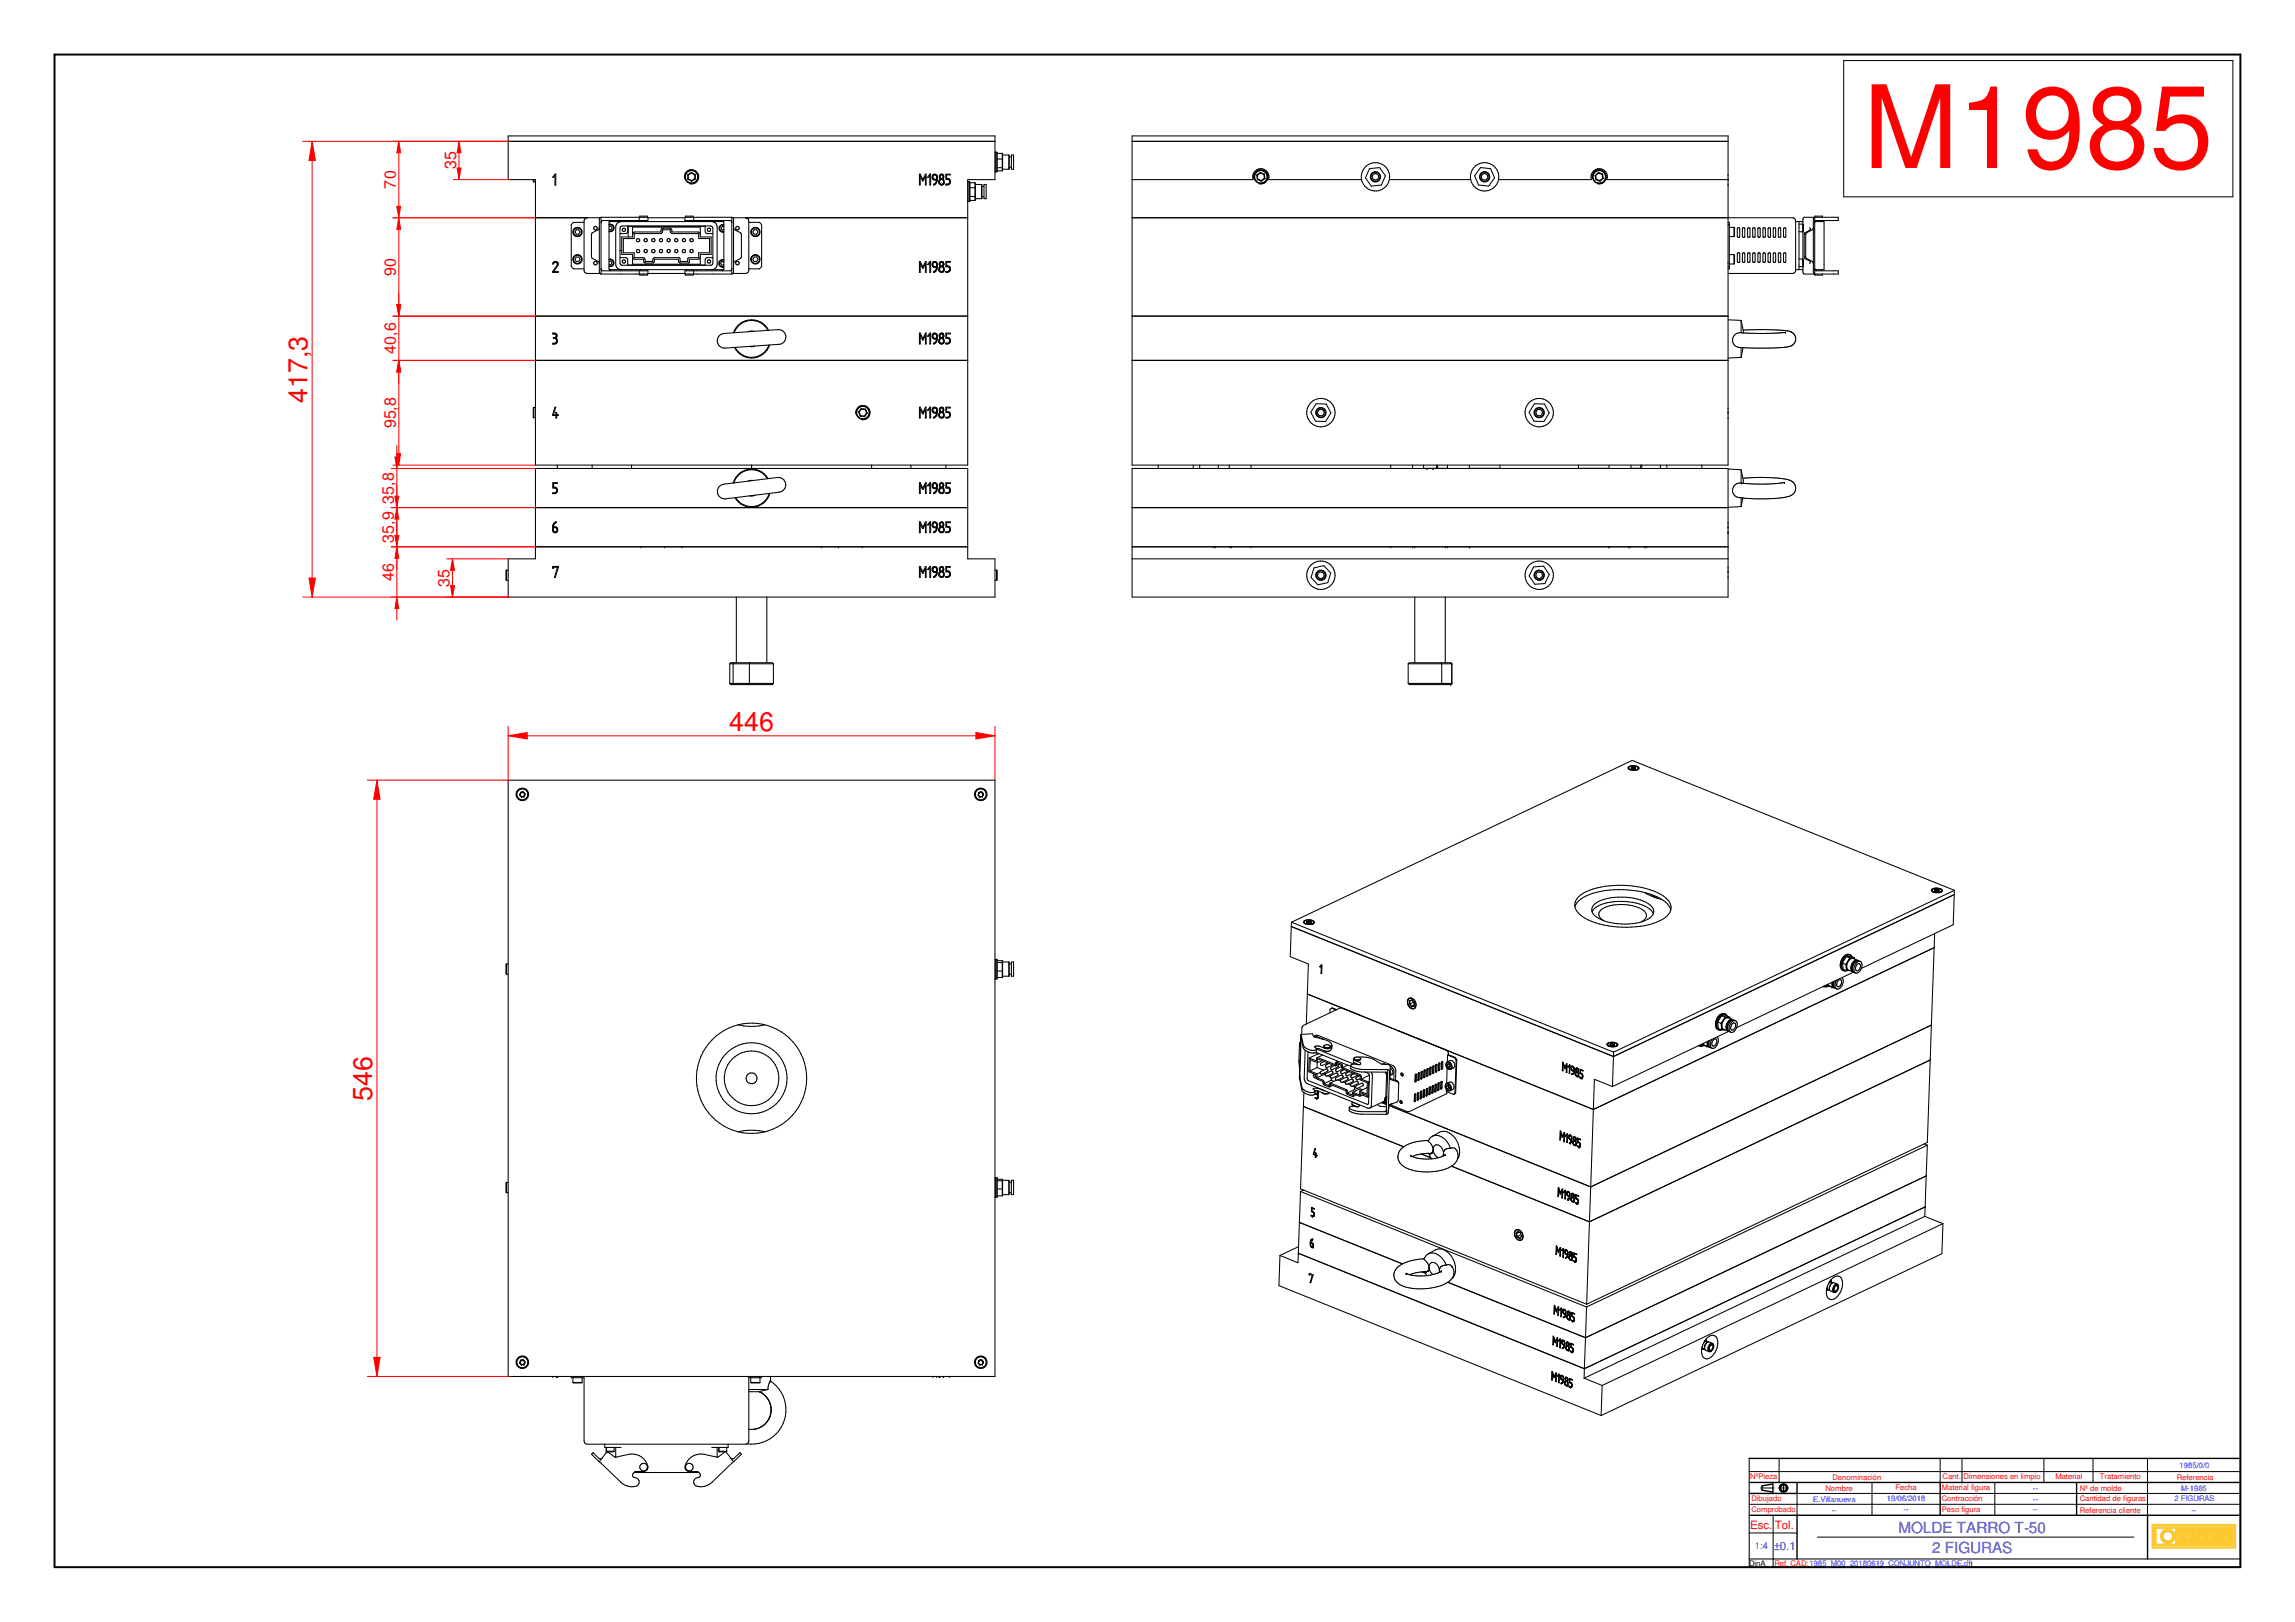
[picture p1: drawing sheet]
<svg xmlns="http://www.w3.org/2000/svg" width="841mm" height="594mm" viewBox="0 0 841 594" stroke-linecap="round" stroke-linejoin="round" font-family="sans-serif">
<defs><g id="words">
<text font-size="42" fill="#f00" x="682.7" y="61.5">M1985</text>
<g font-size="9.8" fill="#f00">
<text x="112.6" y="147.6" transform="rotate(-90 112.6 147.6)">417,3</text>
<text x="267.2" y="267.7">446</text>
<text x="136.4" y="403.2" transform="rotate(-90 136.4 403.2)">546</text>
</g>
<g font-size="5.9" fill="#f00">
<text x="167.2" y="62.1" transform="rotate(-90 167.2 62.1)">35</text>
<text x="145.1" y="69" transform="rotate(-90 145.1 69)">70</text>
<text x="145.1" y="101" transform="rotate(-90 145.1 101)">90</text>
<text x="145.1" y="129.6" transform="rotate(-90 145.1 129.6)">40,6</text>
<text x="145.1" y="156.9" transform="rotate(-90 145.1 156.9)">95,8</text>
<text x="144.4" y="184.5" transform="rotate(-90 144.4 184.5)">35,8</text>
<text x="144.4" y="198.8" transform="rotate(-90 144.4 198.8)">35,9</text>
<text x="144.4" y="212.8" transform="rotate(-90 144.4 212.8)">46</text>
<text x="164.8" y="215" transform="rotate(-90 164.8 215)">35</text>
</g>
<g font-size="5.6" fill="#00f">
<text x="695.7" y="561.4">MOLDE TARRO T-50</text>
<text x="708" y="568.9">2 FIGURAS</text>
</g>
<g font-size="4.2" fill="#f00">
<text x="641.4" y="559.9">Esc.</text>
<text x="650.4" y="559.9">Tol.</text>
</g>
<text font-size="4.2" fill="#00f" x="650" y="567.7">±0.1</text>
<text font-size="3.5" fill="#00f" x="643" y="567.3">1:4</text>
<g font-size="2.8" fill="#00f">
<text x="798.7" y="537.7">1985/0/0</text>
<text x="745.1" y="545.9">--</text>
<text x="799.3" y="545.9">M-1985</text>
<text x="664.5" y="550">E.Villanueva</text>
<text x="691.5" y="549.9">19/06/2018</text>
<text x="745.1" y="550">--</text>
<text x="796.8" y="549.9">2 FIGURAS</text>
<text x="671.4" y="554">--</text>
<text x="697.6" y="553.9">--</text>
<text x="744.9" y="553.9">--</text>
<text x="803.1" y="554.1">--</text>
</g>
<g font-size="2.8" fill="#f00">
<text x="641.4" y="541.7">NºPieza</text>
<text x="671.5" y="542">Denominación</text>
<text x="694.6" y="545.8">Fecha</text>
<text x="711.6" y="545.9">Material figura</text>
<text x="711.9" y="541.7">Cant.</text>
<text x="719.6" y="541.7">Dimensiones en limpio</text>
<text x="753.2" y="541.7">Material</text>
<text x="762.2" y="545.9">Nº de molde</text>
<text x="769.5" y="541.7">Tratamiento</text>
<text x="797.7" y="542">Referencia</text>
<text x="641.8" y="549.9">Dibujado</text>
<text x="669" y="546">Nombre</text>
<text x="711.6" y="549.8">Contracción</text>
<text x="762.2" y="549.9">Cantidad de figuras</text>
<text x="641.8" y="553.8">Comprobado</text>
<text x="711.6" y="553.9">Peso figura</text>
<text x="762.2" y="554">Referencia cliente</text>
<text x="650.2" y="573.4">Ref. CAD:1985_M00_20180619_CONJUNTO_MOLDE.dft</text>
</g>
<text font-size="2.8" x="641" y="573.4">DinA</text>
<text font-size="1.7" x="722.1" y="573.7">1</text>
</g></defs>
<path d="M20 20h801v554h-801z" fill="none" stroke="#000" stroke-width=".72"/>
<g fill="none" stroke="#000" stroke-width=".51">
<path d="M641 555h180M641 547h17.5M641 543h180M645.7 544.2v1.6M649.7 543.5v3M761 543v12M787 555v16"/>
<circle cx="653.6" cy="545" r="1.14"/>
<circle cx="653.6" cy="545" r="1.51"/>
</g>
<path d="M641 534.2v39.8h180v-39.8M641 571h180M649.8 571v3" fill="none" stroke="#000" stroke-width=".38"/>
<g fill="none" stroke="#000" stroke-width=".37">
<path d="M641 539h180M652 534.2v8.8M719 534.2v8.8M749 534.2v8.8M767 534.2v8.8M787 534.2v20.8M641 551h180M645.2 545h5M651.8 545h3.5M653.6 543.3v3.4M658.5 547v8M686 543v12"/>
<path d="M731 543v12M641 561.5h17.5M666 563h116"/>
</g>
<g fill="#faca0a">
<path d="M788.7 558.3v8.7h30.6v-8.7zM789.2 558.8h29.6v7.7h-29.6z" fill-rule="evenodd"/>
<path d="M789.6 559.3v6.8h28.7v-6.8zM814.2 563.4l.4-.1 .1 .4-.4 .1zM815.2 561.7h.6v1.8h.9v.3h-1.5zM816.9 563.4l.4-.1v.4l-.4 .1zM790.1 559.8h7.2v5.8h-7.2zM797.8 561.7h1.1a.59 .59 0 0 1 .5 .6 .59 .59 0 0 1-.5 .6h-.5v.9h-.6zM800 561.7h.6l.5 2.1h-.6l-.1-.5h-.6l-.1 .5h-.3zM801.3 561.7h.6v.9l.7-.9h.3l-.6 .7 .8 1.4h-.6l-.5-.9-.1 .9h-.6zM803.2 562.6h.8v.2h-.8zM804.7 561.7h.4l.7 1.4 .7-1.4h.4l.2 2.1h-.6l-.1-1.3-.7 1.3-.8-1.2-.1 1.2h-.5zM807.3 562.8a1.17 1.17 0 0 1 2.3 0 1.17 1.17 0 0 1-2.3 0zM810 561.7h.6v1.8h.8v.3h-1.4zM812.7 562l.6-.3a.39 .39 0 0 1 .5 .1 .39 .39 0 0 1-.1 .6 .34 .34 0 0 0-.3-.6 .34 .34 0 0 0-.3 .5 .77 .77 0 0 1 .9 .6 .77 .77 0 0 1-.5 .9 .77 .77 0 0 1-1-.6l.3-.2a.36 .36 0 0 0 .3 .6 .36 .36 0 0 0 .3-.5l-.1-.1a.74 .74 0 0 1-.6-1z" fill-rule="evenodd"/>
</g>
<g fill="none" stroke="#faca0a" stroke-width=".37">
<path d="M797.8 561.7h1.1a.59 .59 0 0 1 .5 .6 .59 .59 0 0 1-.5 .6h-.5v.9h-.6zM800 561.7h.6l.5 2.1h-.6l-.1-.5h-.6l-.1 .5h-.3zM801.3 561.7h.6v.9l.7-.9h.3l-.6 .7 .8 1.4h-.6l-.5-.9-.1 .9h-.6zM804.7 561.7h.4l.7 1.4 .7-1.4h.4l.2 2.1h-.6l-.1-1.3-.7 1.3-.8-1.2-.1 1.2h-.5zM812.8 563.2h.1M812.8 563.2l-.2-.1a.75 .75 0 0 0 .4 .7 .75 .75 0 0 0 .9-.2M812.8 563.2l.4 .4M813.3 563.6h.1M813.3 561.7a.63 .63 0 0 0-.7 .4 .63 .63 0 0 0 .2 .7l.8 .5M813.3 561.7h.1M813.3 562.4h.1M813.3 561.7l.5 .1 .2 .4"/>
<path d="M813.6 563.3h.1M813.6 563.4l-.3 .2M813.9 563.6h.1M814 562.3h.1M814 562.3l-.3 .1a.34 .34 0 0 0-.3-.6 .34 .34 0 0 0-.3 .5 .86 .86 0 0 1 .9 1.2l-.1 .1"/>
<circle cx="808.6" cy="562.7" r="1.18"/>
</g>
<path d="M792.3 561a2.65 2.65 0 0 1 2.9-.9 2.65 2.65 0 0 1 1.9 2.5h-1a1.73 1.73 0 0 0-2.6-1.4 1.73 1.73 0 0 0 0 3 1.73 1.73 0 0 0 2.6-1.4h1a2.65 2.65 0 0 1-3.6 2.3 2.65 2.65 0 0 1-1.2-4.1z" fill-rule="evenodd" fill="#faca0a"/>
<path d="M792.5 560.8a2.65 2.65 0 0 1 2.9-.6 2.65 2.65 0 0 1 1.7 2.4h-1a1.72 1.72 0 0 0-2.6-1.4 1.72 1.72 0 0 0 0 3 1.72 1.72 0 0 0 2.6-1.4h1a2.65 2.65 0 0 1-3.8 2.3 2.65 2.65 0 0 1-.8-4.3z" fill="none" stroke="#faca0a" stroke-width=".37"/>
<path d="M798.4 561.9l.4 .2-.3 .6z" fill-rule="evenodd" fill="#faca0a"/>
<path d="M798.4 561.9l.4 .2-.3 .6z" fill="none" stroke="#faca0a" stroke-width=".37"/>
<path d="M800.1 562.2l.3 .9h-.6z" fill="#faca0a"/>
<path d="M800.1 562.2l.3 .9h-.6z" fill="none" stroke="#faca0a" stroke-width=".37"/>
<path d="M808.1 562.1a.71 .71 0 0 1 1.1 .7 .71 .71 0 0 1-1.1 .6l-.2-.6z" fill-rule="evenodd" fill="#faca0a"/>
<path d="M788.7 558.3h30.6v8.7h-30.6zM789.2 558.8h29.6v7.7h-29.6zM789.6 559.3h28.7v6.8h-28.7zM790.1 559.8h7.2v5.8h-7.2zM803.2 562.6h.8v.2h-.8zM808.3 562a.79 .79 0 0 1 .9 .8 .79 .79 0 0 1-.9 .7l-.4-.6zM810 561.7h.6v1.8h.8v.3h-1.4zM814.2 563.4l.4-.1 .1 .4-.4 .1zM815.2 561.7h.6v1.8h.9v.3h-1.5zM816.9 563.4l.4-.1v.4l-.4 .1z" fill="none" stroke="#faca0a" stroke-width=".37"/>
<path d="M641 534.2h180M645.7 545.8l4 .7M649.7 543.5l-4 .7M658.5 543v4M658.5 555v16M711 543v12" fill="none" stroke="#000" stroke-width=".51"/>
<g fill="none" stroke="#000" stroke-width=".37">
<path d="M675.6 22.2h142.7v49.9h-142.7zM250.9 65.4a2.63 2.63 0 0 1 2.3-3.2 2.63 2.63 0 0 1 2.8 2.8 2.63 2.63 0 0 1-3.3 2.3M459.5 65.4a2.63 2.63 0 0 1 2.4-3.2 2.63 2.63 0 0 1 2.8 2.8 2.63 2.63 0 0 1-3.4 2.3M583.5 65.4a2.63 2.63 0 0 1 2.3-3.2 2.63 2.63 0 0 1 2.9 2.8 2.63 2.63 0 0 1-3.3 2.3M313.7 151.8a2.63 2.63 0 0 1 2.3-3.3 2.63 2.63 0 0 1 2.8 2.9 2.63 2.63 0 0 1-3.2 2.3M523.1 171.6h.1M525 171.6h.1M445.3 200.3h.1M450.8 200.3h.1M597.3 200.3h.1M602.7 200.3h.1M711 534.2v8.8"/>
<path d="M649.8 555v16M658.5 547h162.5"/>
</g>
<g fill="none" stroke="#000" stroke-width=".38">
<path d="M186.2 49.8h178.4v16h-10v104.5h-158.4v-104.5h-10zM186.2 51.8h178.4M364.7 55.8v7.1M364.7 55.8h.6M364.7 55.8l-.1 .1M365.3 55.8v7.1M365.4 56.2h1.9M365.4 58.3h2M367.3 56.2v6.4M367.4 56.8h2.3M369.7 56.8v5.2M369.8 57.5h.8"/>
<path d="M370.6 56.8h.8v5.2h-.8zM414.9 49.8h218.4v120.5h-218.4zM414.9 51.8h218.4M195.4 65.8l.2 .8M195.6 65.8v.8M195.6 66.6h.6M196.2 79.8h23.6M203.4 63.8h.3v4h-.3v-3.5l-.5 .6h-.4zM215.2 79.8a1.23 1.23 0 0 0-1.2 1.2v18a1.16 1.16 0 0 0 1.2 1.2h4.6M220.3 79.6h17.1v1.2h-16.5l-.3 .1-.3 .7M220.3 79.6v20.8M220.3 79.6l-.7 .7v19.3l.7 .8"/>
<path d="M234.2 79.6v1.2M234.4 79.6v-.4h2.8v.4M237.4 79.8h13.6M251.2 79.6v-.4h2.8v.4M252 64l.1 1.6M252 64l.2 .1M252.1 65.6l1.3 .8M252.2 64.1v1.4M252.2 65.5l1.2 .7M252.2 65.5l-.1 .1M253.4 63.2l-1.4 .8M253.4 63.2l1.4 .7"/>
<path d="M253.4 63.4l1.2 .7M253.4 63.4l-1.2 .7M253.4 63.2v.2M253.4 66.2v.2M254.2 79.6v1.2M254.6 64.1v1.3M254.6 65.4l-1.2 .8M254.6 65.4l.2 .1M254.8 63.9v1.6M254.8 63.9l-.2 .2M254.8 65.5l-1.4 .9M268.2 79.6v20.8"/>
<path d="M268.2 79.6l.6 .7v19.3l-.6 .8M268.2 79.6h-17.2v1.2h16.6l.3 .1 .3 .7M268.6 79.8h86M273.2 79.8a1.23 1.23 0 0 1 1.2 1.2v18a1.16 1.16 0 0 1-1.2 1.2h-4.6M336.9 63.8h.3l1 2 .9-2h.3v3.9h-.3v-3.2l-.8 1.8-1.1-1.7v3.1h-.3zM340.8 63.8h.2v3.9h-.3v-3.4l-.5 .6h-.3zM341.9 64a1 1 0 0 1 1.6 .7 2.54 2.54 0 0 1-1.4 3.1v-.3l.9-.7 .2-.8a1.2 1.2 0 0 1-1.5-.5 1.2 1.2 0 0 1 .2-1.5zM342.1 64.3l.7-.2 .4 .4v1.2l-.8-.1a.82 .82 0 0 1-.3-1.3zM344.4 64.1a.93 .93 0 0 1 1.4 .1 .93 .93 0 0 1-.3 1.4 1.12 1.12 0 0 1 .4 1.7 1.12 1.12 0 0 1-1.8-.1v-.9l.5-.7-.4-.9zM344.7 65.8a.82 .82 0 0 1 1.1 .4 .82 .82 0 0 1-.4 1.1 .82 .82 0 0 1-1.1-.3v-.7zM346.6 63.8h1.6v.3h-1.3v1.3a1.23 1.23 0 0 1 1.4 1.4 1.23 1.23 0 0 1-1.7 .9v-.3h.6a.89 .89 0 0 0 .8-.8 .89 .89 0 0 0-.6-.9h-.8zM354.6 73.7l.2 .1"/>
<path d="M354.8 66.6h.5M354.8 66.6v7.2M354.8 73.8h.5M354.8 66.6l-.2 .1M355.3 66.6v7.2M355.4 66.9h1.9M355.4 68.7l2 .1M355.4 73.4h1.9M357.3 66.9v6.5M357.4 71.9l-2 .1M357.4 67.6h2.3M357.4 72.8h2.3"/>
<path d="M359.7 67.6v5.2M359.8 72.1h.8M359.8 68.3h.8M360.6 67.6h.8v5.2h-.8zM364.6 62.9h.1M364.7 62.9h.6M365.4 62.6h1.9M367.4 61.3l-2 .1M367.4 62h2.3M369.8 61.3h.8M414.9 79.8h241.9a1.23 1.23 0 0 1 1.2 1.2v18a1.16 1.16 0 0 1-1.2 1.2h-23.5M414.9 65.8h44.3a3 3 0 0 1 2.8-4 3 3 0 0 1 2.9 4h34"/>
<path d="M460.5 64.1l.3 1.6M460.5 64.1l.3 .1M460.8 65.7l1.4 .7M460.8 64.2l.1 1.4M460.9 65.6l1.3 .5M460.9 65.6l-.1 .1M461.9 63.2v.2M461.9 63.2l-1.4 .9M461.9 63.2l1.4 .6M461.9 63.4l1.3 .5M461.9 63.4l-1.1 .8M462.2 66.1v.3"/>
<path d="M463.2 63.9l.1 1.4M463.3 63.8l.2 1.6M463.3 65.3l-1.1 .8M463.3 63.8l-.1 .1M463.3 65.3l.2 .1M463.5 65.4l-1.3 1M498.9 65.8a5.2 5.2 0 0 0 5.1 4.2 5.2 5.2 0 0 0 5.1-4.2M498.9 65.8a5.2 5.2 0 0 1 5.1-6.2 5.2 5.2 0 0 1 5.1 6.2M501.9 61.8l3.6-.4 2.2 3-1.5 3.4-3.7 .4-2.1-3zM509.1 65.8h29.8M538.9 65.8a5.2 5.2 0 0 1 5.1-6.2 5.2 5.2 0 0 1 5.1 6.2M538.9 65.8a5.2 5.2 0 0 0 5.1 4.2 5.2 5.2 0 0 0 5.1-4.2"/>
<path d="M542.5 61.4l3.7 .4 1.5 3.4-2.2 3-3.6-.4-1.5-3.4zM549.1 65.8h34.1a3 3 0 0 1 2.8-4 3 3 0 0 1 2.9 4h44.4M584.5 64.2l.3 1.6M584.5 64.2l.3 .1M584.8 64.3l.2 1.4M584.8 65.8l1.5 .6M585 65.7l1.3 .4M585 65.7l-.2 .1M585.8 63.2l-1.3 1M585.8 63.2l1.5 .6M585.8 63.2v.2M585.8 63.4l1.3 .5"/>
<path d="M585.8 63.4l-1 .9M586.3 66.1v.3M587.1 63.9l.2 1.4M587.3 63.8l.2 1.5M587.3 63.8l-.2 .1M587.3 65.3l-1 .8M587.3 65.3h.2M587.5 65.3l-1.2 1.1M665 79.6l-.5 .7v19.3l.5 .8M667.9 79.6v-.4h-2.8v21.6h2.8v-.4M202.9 96a.99 .99 0 0 1 1.3-.1 .99 .99 0 0 1 .3 1.3l-1.6 2.3h1.7v.3h-2.1l1.7-2.7a.73 .73 0 0 0-.5-1.1 .73 .73 0 0 0-.9 .7h-.3zM211.2 94.1h.9l.5 .9-.5 .8h-.9l-.5-.8z"/>
<path d="M211.2 84.2h.9l.5 .8-.5 .8h-.9l-.5-.8zM214 81.4h-3.9l-.8 .9v15.4l.8 .8h3.9M219.6 83.4l-.1 .6-2.4 1.2-.4 .8 .1 8.3 .3 .4 2.1 1.1 .4 .7M220.3 98.4l.6 .8h16.5v1.2h-17.1M223.2 82.1a1.41 1.41 0 0 1 1.8 1.4 1.41 1.41 0 0 1-1.8 1.3M223.2 82.3a1.21 1.21 0 0 1 1.6 1.2 1.21 1.21 0 0 1-1.6 1.1M223.2 83l.4-.2 .6 .3v.8l-.6 .3-.4-.3M223.2 95a1.4 1.4 0 0 1 1.8 1.3 1.4 1.4 0 0 1-1.8 1.3M223.2 95.2a1.2 1.2 0 0 1 1.6 1.1 1.2 1.2 0 0 1-1.6 1.1M223.2 95.8l.4-.2 .6 .4v.6l-.6 .4-.4-.3M223.3 81.2h41.9M223.3 81.2v17.6"/>
<path d="M223.3 98.8l.5 .4M223.3 98.7h41.9M223.8 80.8l-.5 .4M227.2 94.4l2.4 .1 .4 .7v2M227.2 91.8h.6M227.3 83.2l.7-.4 32.8 .1 .4 .7-.1 13.2-.7 .4-32.8-.1-.4-.7zM227.6 81.2a1.97 1.97 0 0 0-2 2v13.6a1.97 1.97 0 0 0 2 2M227.8 86.8h4v-3.6h24.8v3.6h4v6.4h-4v3.6h-24.8v-3.6h-4zM228.4 87.4h4v-1.8l10-.1 .4-1.3h2.8l.1 1 .7 .4h9.6v1.8h4v5.2h-4v1.8h-3.6l-.4 .4v1h-2.8v-1l-.4-.4h-8.8l-.7 .4-.1 1h-2.8a1.04 1.04 0 0 0-.8-1.4h-3.2v-1.8h-4zM230 82.9h28.4M230 82.8v2l-.4 .7-2.4 .1M230.2 82.9v3.9"/>
<path d="M231.8 85.8l.8-.8h9.6l.1-1 .7-.4 2.8 .1 .3 .3 .1 1h9.6l.8 .8M231.8 94.1l.1 .5 .7 .4h3.2l.1 1 .7 .4 2.8-.1 .3-.3 .1-1h8.8l.4 1.3 3.2 .1 .4-.4v-1h3.2l.4-.1 .4-.8M234.2 99.2v1.2M234.9 80.8v.4M234.9 98.8v.4M236.9 80.8v.4M236.9 98.8v.4M242.2 82.9v.3M251.6 80.8v.4M251.6 98.8v.4M253.6 80.8v.4M253.6 98.8v.4"/>
<path d="M254.2 99.2v1.2M258.4 82.8v2l.4 .7 2.4 .1M260.8 81.2a1.97 1.97 0 0 1 2 2v13.6a1.97 1.97 0 0 1-2 2M261.2 94.4l-2.4 .1-.4 .7v2M264.6 80.8l.6 .4 .1 .4v16.8l-.7 .8M265.3 82.3a1.4 1.4 0 0 0-1.8 1.4 1.4 1.4 0 0 0 1.8 1.3M265.3 95.2a1.39 1.39 0 0 0-1.9 1.3 1.39 1.39 0 0 0 1.9 1.3M265.3 82.5a1.2 1.2 0 0 0-1.6 1.2 1.2 1.2 0 0 0 1.6 1.1M265.3 83.1l-.4-.2-.6 .4v.6l.6 .4 .4-.2M265.3 95.4a1.19 1.19 0 0 0-1.7 1.1 1.19 1.19 0 0 0 1.7 1.1M265.3 96l-.8-.2-.4 .6 .3 .6 .7 .1 .2-.2M268.2 98.4l-.6 .8h-16.6v1.2h17.2"/>
<path d="M268.8 83.4l.2 .6 2.3 1.2 .4 .8v8.3l-.4 .4-2.1 1.1-.4 .7M274.4 81.4h3.9l.8 .9v15.4l-.8 .8h-3.9M276.4 94.1h.9l.4 .9-.4 .8h-.9l-.5-.8zM276.4 84.2h.9l.4 .8-.4 .8h-.9l-.5-.8zM336.9 95.8h.3l1 2 .9-2h.3v3.9h-.3v-3.2l-.8 1.8-1.1-1.8v3.2h-.3zM340.8 95.8h.2v3.9h-.3v-3.4l-.5 .6h-.3zM341.9 96a.96 .96 0 0 1 1.1-.1 .96 .96 0 0 1 .5 .8 2.54 2.54 0 0 1-1.4 3.1v-.3l.9-.7 .2-.8a1.2 1.2 0 0 1-1.5-.5 1.2 1.2 0 0 1 .2-1.5zM342.1 96.3l.7-.2 .4 .4v1.2l-.8-.1a.82 .82 0 0 1-.3-1.3zM344.4 96.1a.93 .93 0 0 1 1.4 .1 .93 .93 0 0 1-.3 1.4 1.12 1.12 0 0 1 .4 1.7 1.12 1.12 0 0 1-1.8-.1v-.9l.5-.7-.4-.9zM344.7 97.8a.82 .82 0 0 1 1.1 .4 .82 .82 0 0 1-.4 1.1 .82 .82 0 0 1-1.1-.3v-.7zM346.6 95.8h1.6v.3h-1.3v1.3a1.23 1.23 0 0 1 1.4 1.4 1.23 1.23 0 0 1-1.7 .9v-.3h.6a.89 .89 0 0 0 .8-.8 .89 .89 0 0 0-.6-.9h-.8zM633.3 97.7h.4"/>
<path d="M633.3 81.4h.4v17.1h-.4M633.3 82.3h.4M633.7 96.7h1.7M633.7 86.7h1.7M633.7 83.3h1.7M633.7 93.3h1.7M635.4 83.3v3.4M635.4 93.3v3.4M635.4 83.3l.2 .2v3l-.2 .2M635.4 93.3l.2 .2v3l-.2 .2M636.7 83.6l.5-.2 .3 .4v2.7l-.3 .5-.5-.5zM636.7 92.8l.5-.2 .3 .4v2.7l-.3 .4-.5-.4z"/>
<path d="M638.6 92.8l.5-.2 .3 .4v2.7l-.3 .4-.6-.4zM638.6 83.6l.5-.2 .3 .4v2.7l-.3 .5-.6-.5zM640.5 92.8l.5-.2 .3 .4v2.7l-.3 .4-.6-.4zM640.5 83.6l.5-.2 .3 .4v2.7l-.3 .5-.6-.5zM642.4 92.8l.5-.2 .3 .4v2.7l-.3 .4-.6-.4zM642.4 83.6l.5-.2 .3 .4v2.7l-.3 .5-.6-.5zM644.3 92.8l.4-.2 .3 .4v2.7l-.3 .4-.5-.4zM644.3 83.6l.4-.2 .3 .4v2.7l-.3 .5-.5-.5zM646.1 92.8l.5-.2 .3 .4v2.7l-.3 .4-.6-.4zM646.1 83.6l.5-.2 .3 .4v2.7l-.3 .5-.6-.5zM648 92.8l.5-.2 .3 .4v2.7l-.3 .4-.6-.4zM648 83.6l.5-.2 .3 .4v2.7l-.3 .5-.6-.5z"/>
<path d="M649.9 92.8l.5-.2 .3 .4v2.7l-.3 .4-.6-.4zM649.9 83.6l.5-.2 .3 .4v2.7l-.3 .5-.6-.5zM651.8 92.8l.5-.2 .3 .4v2.7l-.3 .4-.6-.4zM651.8 83.6l.5-.2 .3 .4v2.7l-.3 .5-.6-.5zM653.7 92.8l.4-.2 .3 .4v2.7l-.3 .4-.5-.4zM653.7 83.6l.4-.2 .3 .4v2.7l-.3 .5-.5-.5zM658 81.2h2.7M658 98.8h2.7M659.3 94.9h1.4v2.8h-1.4M659.3 81.2v17.6M659.3 82.1h1.4v2.8h-1.4M660.9 82.3v2.4"/>
<path d="M660.9 95.1v2.4M663.2 83.4l.2 .8-1.9 1-.3 .7v8.4l.3 .4 1.9 1.1-.2 .7M664.5 83.4l-.2 .6-2.2 1.2-.4 .8 .1 8.3 2.5 1.6 .2 .6M665 98.4l.1 .4M665.1 81.2l.5-.4h8.1v-1.2l-12.7 .1-.3 .6 .1 19.6 .4 .5h12.5v-1.2h-8.1l-.5-.4M665.1 81.2h3.3v17.6h-3.3M665.1 81.2l-.1 .4M665.4 80.8v.4M665.4 98.8v.3M667.4 80.8v.4M667.4 98.8v.4M196.2 115.8h158.4"/>
<path d="M234.4 100.4v.4h2.8v-.4M237.4 100.2h13.6M251.2 100.4v.4h2.8v-.4M414.9 115.8h218.4M633.3 117.1l4.7 .2M638 117.3v4.6M638 117.3l.9 4.6M196.2 132h158.4M202.5 122a1.07 1.07 0 0 1 1.5 .3 1.07 1.07 0 0 1-.3 1.5 1.28 1.28 0 0 1 .4 1.6 1.28 1.28 0 0 1-1.6 .6v-.3h.6a.91 .91 0 0 0 .8-1 .91 .91 0 0 0-1.1-.7v-.3h.4a.68 .68 0 0 0 .7-.8 .68 .68 0 0 0-.8-.6h-.6zM263.6 122.9l1.7-.8 19.8-1.4a2.69 2.69 0 0 1 2.9 2.5 2.69 2.69 0 0 1-2.5 2.9l-19.8 1.4a2.7 2.7 0 0 1-2.6-1.6 2.7 2.7 0 0 1 .5-3zM276.2 121.4l-2 .1M276.6 126.7l-2 .2"/>
<path d="M281.4 121a6.8 6.8 0 0 0-6.4-3.6 6.8 6.8 0 0 0-6 4.5M281.7 121a7 7 0 0 0-6.8-3.8 7 7 0 0 0-6.1 4.7M281.8 126.4a6.8 6.8 0 0 1-5.9 4.5 6.8 6.8 0 0 1-6.5-3.6M282.1 126.4a7 7 0 0 1-6.2 4.7 7 7 0 0 1-6.7-3.8M336.9 122h.3l1 2 .9-2h.3v4h-.3v-3.2l-.8 1.7-1.1-1.7v3.2h-.3zM340.8 122h.2v4h-.3v-3.5l-.5 .6h-.3zM341.9 122.2a.96 .96 0 0 1 1.1-.1 .96 .96 0 0 1 .5 .9 2.46 2.46 0 0 1-1.4 3v-.3l.9-.6 .2-.9a1.2 1.2 0 0 1-1.5-.5 1.2 1.2 0 0 1 .2-1.5zM342.1 122.5l.4-.2 .5 .2 .2 1.4-1.1-.2-.2-.6zM344 124.8l.6-1a.95 .95 0 0 1-.3-1.4 .95 .95 0 0 1 1.5 0 .95 .95 0 0 1-.3 1.4 1.12 1.12 0 0 1 .4 1.8 1.12 1.12 0 0 1-1.8-.1l-.1-.7M346.6 122h1.6v.3h-1.3v1.4a1.23 1.23 0 0 1 1.4 1.3 1.23 1.23 0 0 1-1.7 1v-.3h.6a.89 .89 0 0 0 .8-.8 .89 .89 0 0 0-.6-.9h-.8zM414.9 132h218.4M638 121.9a2.74 2.74 0 0 0-3.1 2.7 2.74 2.74 0 0 0 3.1 2.7"/>
<path d="M638 127.3v3.6M638 130.9l-4.7 .2M638.8 120.9l11.7-.1a16.7 16.7 0 0 1 6 .8 2.78 2.78 0 0 1 1.5 2.7 2.78 2.78 0 0 1-1.8 2.4l-1.6 .4-4.6 .4-12-.2M638.8 127.3l-.8 3.6M654.3 121.7l-7.2 .4-9.1-.2M195.6 149.3v3.7M195.6 149.3l-.2 .1v3.4l.2 .2M195.6 149.3h.6M195.6 153h.6M203.4 149.1h.3l-.9 2.8h.9v-.9h.3v.9h.6v.3h-.6v.9h-.3v-.9h-1.2zM314.6 150.9l.6 1.5M314.6 150.9h.2"/>
<path d="M314.8 150.9l.6 1.3M315.2 152.4l1.6 .2M315.4 152.2l1.3 .2M315.4 152.2l-.2 .2M315.6 149.6l-1 1.3M315.6 149.6l1.6 .3M315.6 149.6l.1 .3M315.7 149.9l1.4 .1M315.7 149.9l-.9 1M316.7 152.4l.1 .2M317.1 150l.5 1.3M317.2 149.9l.6 1.4"/>
<path d="M317.2 149.9l-.1 .1M317.6 151.3l-.9 1.1M317.6 151.3h.2M317.8 151.3l-1 1.3M336.9 149.1h.3l1 2 .9-2h.3v4h-.3v-3.2l-.8 1.7-1.1-1.7v3.2h-.3zM340.8 149.1h.2v4h-.3v-3.5l-.5 .7h-.3zM341.9 149.3a1 1 0 0 1 1.6 .8 2.46 2.46 0 0 1-1.4 3v-.3l.9-.7 .2-.8a1.19 1.19 0 0 1-1.5-.5 1.19 1.19 0 0 1 .2-1.5zM342.1 149.6l.4-.2 .5 .2 .2 1.4-1.1-.2-.2-.5zM344 151.9l.2-.6 .4-.4a.94 .94 0 0 1-.3-1.4 .94 .94 0 0 1 1.5 0 .94 .94 0 0 1-.3 1.4 1.16 1.16 0 0 1 .5 1.7 1.16 1.16 0 0 1-1.7 .3l-.3-.9M346.6 149.1h1.6v.3h-1.3v1.4a1.18 1.18 0 0 1 1.4 .9 1.18 1.18 0 0 1-.9 1.4h-.8v-.3h.6a.89 .89 0 0 0 .8-.9 .89 .89 0 0 0-.8-.9h-.6zM482.3 147.9l3.7 .1 1.7 3.3-1.9 3.1-3.7-.1-1.7-3.3zM562.3 147.9l3.7 .1 1.7 3.3-1.9 3.1-3.7-.1-1.7-3.3z"/>
<path d="M196.2 171.6h158.4v33.1h10v14h-178.4v-14h10zM202.6 176.8h1.6v.3h-1.3v1.3a1.25 1.25 0 0 1 1.4 1.4 1.25 1.25 0 0 1-1.8 1v-.3h.7a.89 .89 0 0 0 .8-.9 .89 .89 0 0 0-.9-.9h-.5zM204.2 170.3v1.3M217 170.3v1.3M231.4 170.3v1.3M263.6 178.2l1.7-.9 19.6-2.4a2.71 2.71 0 0 1 3 2.3 2.71 2.71 0 0 1-2.3 3.1l-19.7 2.4a2.71 2.71 0 0 1-2.7-1.4 2.71 2.71 0 0 1 .4-3.1zM275.4 170.3v1.3M276.1 176l-2 .2M281.2 175.3a6.7 6.7 0 0 0-6.6-3.2 6.7 6.7 0 0 0-5.7 4.8M281.5 175.3a7 7 0 0 0-7-3.5 7 7 0 0 0-5.8 5.1M319.4 170.3v1.3M333.8 170.3v1.3"/>
<path d="M336.9 176.8h.3l1 2 .9-2h.3v4h-.3v-3.3l-.8 1.8-1.1-1.7v3.2h-.3zM340.8 176.8h.2v4h-.3v-3.5l-.5 .6h-.3zM341.9 177a.96 .96 0 0 1 1.1-.1 .96 .96 0 0 1 .5 .9 2.54 2.54 0 0 1-1.4 3v-.3l.9-.7 .2-.8a1.2 1.2 0 0 1-1.5-.5 1.2 1.2 0 0 1 .2-1.5zM342.1 177.3l.7-.2 .4 .4v1.2l-.8-.1a.82 .82 0 0 1-.3-1.3zM344.4 177.1a.93 .93 0 0 1 1.4 .2 .93 .93 0 0 1-.3 1.3 1.12 1.12 0 0 1 .4 1.8 1.12 1.12 0 0 1-1.8-.1v-1l.5-.7-.4-.8zM344.7 178.8a.82 .82 0 0 1 1.1 .4 .82 .82 0 0 1-.4 1.1 .82 .82 0 0 1-1.1-.3v-.7zM346.6 176.8h1.6v.3h-1.3v1.3a1.23 1.23 0 0 1 1.4 1.4 1.23 1.23 0 0 1-1.7 1v-.3h.6a.89 .89 0 0 0 .8-.8 .89 .89 0 0 0-.6-1h-.8zM346.6 170.3v1.3M414.9 171.6h218.4v47.1h-218.4zM424.4 170.3v1.3M437.3 170.3v1.3M439.6 170.3v1.3"/>
<path d="M446.4 170.3v1.3M450.5 170.3v1.3M458.5 170.3v1.3M509.7 170.3v1.3M517.7 170.3v1.3M521.6 170.3v1.2h4.9v-1.2M526.8 170.3v1.2h3.6M530.4 170.3v1.3M538.4 171.5h11.3M538.4 170.3v1.3M549.7 170.3v1.3M578.4 170.3v1.3"/>
<path d="M578.4 171.5h11.3M589.7 170.3v1.3M597.7 170.3v1.3M601.3 170.3v1.2h-3.6M601.6 170.3v1.3M608.5 170.3v1.3M610.8 170.3v1.3M623.7 170.3v1.3M633.3 171.8l4.7 .2M638 172v4.9a2.74 2.74 0 0 0-3.1 2.7 2.74 2.74 0 0 0 3.1 2.7l9.3 .4a22.8 22.8 0 0 0 9.6-1.6 3.2 3.2 0 0 0 .8-3.5 3.2 3.2 0 0 0-3-2l-6.2-.7-9.8 .3M638 172l.9 5M653.9 176.7l-4 .5a56.8 56.8 0 0 1-11.8-.3"/>
<path d="M196.2 185.9h158.4M202.8 193.2a.84 .84 0 0 1 1.3 .5 .84 .84 0 0 1-.9 1.1l-.3-.4zM203.1 191.6l.7-.5v.3l-.8 .7-.2 .8a1.11 1.11 0 0 1 1.6 1 1.11 1.11 0 0 1-1.5 1l-.3-.3a3.6 3.6 0 0 1 .2-2.7zM276.7 181.4l-2 .2M281.9 180.7a6.8 6.8 0 0 1-5.7 4.8 6.8 6.8 0 0 1-6.6-3.3M282.2 180.7a7 7 0 0 1-5.9 5.1 7 7 0 0 1-7-3.5M336.9 191.1h.3l1 2 .9-2h.3v4h-.3v-3.2l-.8 1.7-1.1-1.7v3.2h-.3zM340.8 191.1h.2v4h-.3v-3.5l-.5 .7h-.3zM341.9 191.3a.96 .96 0 0 1 1.1-.1 .96 .96 0 0 1 .5 .9 2.46 2.46 0 0 1-1.4 3v-.3l1-.9 .1-.6a1.2 1.2 0 0 1-1.5-.4 1.2 1.2 0 0 1 .2-1.6zM342.1 191.6l.4-.2 .5 .2 .2 1.4-1.1-.2-.2-.5zM344 193.9l.6-1a.94 .94 0 0 1-.3-1.4 .94 .94 0 0 1 1.5 0 .94 .94 0 0 1-.3 1.4 1.16 1.16 0 0 1 .5 1.7 1.16 1.16 0 0 1-1.7 .3l-.3-.9M346.6 191.1h1.6v.3h-1.3v1.4a1.18 1.18 0 0 1 1.4 .8 1.18 1.18 0 0 1-.9 1.5h-.8v-.3h.6a.89 .89 0 0 0 .8-.9 .89 .89 0 0 0-.8-.9h-.6z"/>
<path d="M414.9 185.9h218.4M638 182.2v3.3M638 185.5l-4.7 .3M638.7 182.4l-.7 3.1M185.6 212.6h.6M185.6 208.8h.6M185.6 208.8v3.8M185.6 208.8l-.2 .2v3.4l.2 .2M196.2 200.3h158.4M202.5 207.5h2.1l-1.1 4h-.3l1.1-3.7h-1.5v.4h-.3zM269.8 218.7v24M281 218.7v24"/>
<path d="M336.9 207.5h.3l1 2 .9-2h.3v4h-.3v-3.3l-.8 1.8-1.1-1.7v3.2h-.3zM340.8 207.5h.2v4h-.3v-3.5l-.5 .6h-.3zM341.9 207.7a1 1 0 0 1 1.6 .7 2.54 2.54 0 0 1-1.4 3.1v-.3l.9-.7 .2-.8a1.2 1.2 0 0 1-1.5-.5 1.2 1.2 0 0 1 .2-1.5zM342.1 208l.7-.2 .4 .4v1.2l-.8-.1a.82 .82 0 0 1-.3-1.3zM344.4 207.8a.93 .93 0 0 1 1.4 .1 .93 .93 0 0 1-.3 1.4 1.12 1.12 0 0 1 .4 1.7 1.12 1.12 0 0 1-1.8-.1v-.9l.5-.7-.4-.9zM344.7 209.5a.82 .82 0 0 1 1.1 .4 .82 .82 0 0 1-.4 1.1 .82 .82 0 0 1-1.1-.3v-.7zM346.6 207.5h1.6v.3h-1.3v1.3a1.23 1.23 0 0 1 1.4 1.4 1.23 1.23 0 0 1-1.7 1v-.3h.6a.89 .89 0 0 0 .8-.8 .89 .89 0 0 0-.6-1h-.8zM364.6 212.6h.6M364.6 208.8h.6M365.2 208.8v3.8M365.2 208.8l.2 .2v3.4l-.2 .2M414.9 200.3h218.4"/>
<path d="M414.9 204.7h218.4M481.5 208l3.6-.8 2.5 2.7-1 3.5-3.7 .8-2.5-2.7zM518.5 218.7v24M529.6 218.7v24M562 207.6l3.7-.3 2 3.1-1.6 3.3-3.7 .3-2-3.1zM267.4 250.3l.4 .4h15.2l.4-.4M267.4 243.1h16M267.4 250.3h16M267.4 243.1l.4-.4h15.2l.4 .4M267.4 243.1v7.2M268.9 242.7l-.3 .4v7.2l.3 .4M274.7 242.7v8"/>
<path d="M283.4 243.1v7.2M516 250.3l.5 .4h15.1l.4-.4M516 243.1h16M516 250.3h16M516 243.1l.5-.4h15.1l.4 .4M516 243.1v7.2M528.1 242.7l.2 .4v7.2l-.2 .4M532 243.1v7.2M186.2 285.7h178.4v218.4h-178.4zM190.5 291.1l.6 .7zM190.8 290.2l-.3 .9M190.8 290.2l.9-.1z"/>
<path d="M191.1 291.8l.9-.1zM191.8 290.1l.5 .7zM192.3 290.8l-.3 .8zM358.5 291.1l.6 .7zM358.8 290.2l-.3 .9M358.9 290.2l.8-.1zM359.1 291.8l.9-.1zM359.7 290.1l.6 .7zM360.3 290.8l-.3 .8zM596.9 281.2a2.46 2.46 0 0 1 3.5 .1M596.9 281.2a2.36 2.36 0 0 0 3.5 .1M596.9 281.2l.4 .7"/>
<path d="M597.1 281.8l.1 .1M597.9 281.1v.3M597.9 281.4l.7 .2M597.9 281.4l.3 .2M598.6 281v.6l.7-.1M598.6 281l-.7 .1M598.6 281l.7 .1M599.3 281.2v.3M600.1 281.9l-.1 .1M600.2 281.8l-1.4 .4-1.5-.3M600.3 281.8l.3-.5a2.81 2.81 0 0 0-4-.1l.7 .7M600.4 281.3l-.2 .5"/>
<path d="M473.2 339.3l118.1 47.7M473.2 339.3l-.4 11.1 6.7 2.7-.8 22M473.3 337.8l118 47.6M473.3 337.8l-.1 1.5M477.9 337.7a2.32 2.32 0 0 1 3.5 .1M477.9 337.7l.4 .7M477.9 337.7v.2M478.1 338.2l.1 .1M478.3 338.4l-.6-.7a2.7 2.7 0 0 1 4 .1l-.7 .7M478.3 338.4l1.6 .2 1.1-.1M478.9 337.7l.1 .2zM479 337.9l.6 .2"/>
<path d="M479 337.9l.3 .1M479 337.5v.4M479.7 337.4l-.7 .1M479.7 337.4v.7l.7-.2M479.7 337.4l.7 .2M480.4 337.6v.3M481.2 338.3l-.1 .1M481.4 337.8a2.48 2.48 0 0 1-3.4 .1M481.4 337.8l-.4 .7M577.1 332.1a5.5 5.5 0 0 1 4.1-5.5 34.8 34.8 0 0 1 27.3 .9 5.5 5.5 0 0 1 3.8 5.8M577.1 332.1a8.9 8.9 0 0 0 6.2 5.4 35.2 35.2 0 0 0 24.9-.2l2-1.2a5.5 5.5 0 0 0 2.1-2.8M577.1 332.1a9.2 9.2 0 0 1 6.6-4.9 35.8 35.8 0 0 1 24.8 1.9l1.9 1.3a5.6 5.6 0 0 1 1.9 2.9"/>
<path d="M583.4 333.9a8.5 8.5 0 0 1 6.6-3.4 20.5 20.5 0 0 1 14.5 2.5l1.4 1.7M584.4 331.1a19.5 19.5 0 0 1 15.5-1.8 8.1 8.1 0 0 1 6.1 4 3.2 3.2 0 0 1-2.2 3.4 21.6 21.6 0 0 1-18.9-.9 2.74 2.74 0 0 1-.5-4.7zM587.7 337.2a2.47 2.47 0 0 1-1.8-2.5 2.47 2.47 0 0 1 2.2-2.3 16 16 0 0 1 14.4 1.3 2.31 2.31 0 0 1 .7 2.3 2.31 2.31 0 0 1-1.8 1.7M602.6 326.9l3.6 1.7 2.9 .9M605 327.6l2.4 1.4M607.1 328.4l-.5 .2M708 326.1a2.46 2.46 0 0 1 3.5 .1M708 326.1a2.36 2.36 0 0 0 3.5 .1M708 326.1l.4 .6M708.2 326.6l.2 .1M708.4 326.7l-.6-.6a2.76 2.76 0 0 1 4 .1l-.7 .6M708.4 326.7l1.1 .3 1.6-.2"/>
<path d="M709.1 325.9v.4M709.1 326.3h1.3M709.8 325.8v.7M709.8 325.8l-.7 .1M709.8 325.8l.7 .2M710.4 326.3l-.2 .1M710.5 326v.3M711.3 326.7l-.1 .1M711.5 326.2l-.4 .6M716.2 327.7l-124.9 59.3M716.2 327.7l-.4 11-33.6 16M716.2 326.1l-118.1-47.6-124.8 59.3"/>
<path d="M716.2 326.1l-124.9 59.3M716.2 326.1v1.6M185.6 353.1v3.7M185.6 353.1l-.2 .2v3.3l.2 .2M185.6 353.1h.6M185.6 356.8h.6M364.6 358.4l.1 .2M364.7 351.4v7.2M364.7 351.4h.6M364.7 358.6h.6M364.7 351.4l-.1 .1M365.3 351.4v7.2"/>
<path d="M365.4 351.9h1.9M365.4 352.6h2M365.4 358h1.9M367.3 351.9v6.1M367.4 355.6h-2M367.4 352.3h2.3M367.4 357.5h2.3M369.7 352.3v5.2M369.8 353.1h.8M369.8 356.8h.8M370.6 352.3h.8v5.2h-.8zM483.7 354v.1"/>
<path d="M483.7 354l.3 .1M484.2 353.8l-.5 .3M484.2 353.8l-.1 2.7M484.2 353.8l.1 2.7M484.3 353.4l-.6 .7M484.3 353.4v3.2l-.2-.1M484.3 356.5h-.2M484.3 356.5h.1M484.3 353.4l-.6 .6M671.4 359.7v1.1l.6 1M671.6 359.7a1.55 1.55 0 0 0 .6 2M671.9 359.5l.1 1.6"/>
<path d="M672.2 359.4l-.2 1.6M673.6 359.2l.6-.4a1.45 1.45 0 0 1 .7 1.5 1.45 1.45 0 0 1-1.2 1.1 1.25 1.25 0 0 1-.8-1 1.25 1.25 0 0 1 .7-1.2zM675 358.1a2.79 2.79 0 0 1-1.9 4.1 2.18 2.18 0 0 1 0-3.2M675.2 352.7l.3 2.3 1.2 .5M675.2 352.7l1.2 .5M676 350l-1.1 1.5-.4 1.3-.1 1.2M676.1 349.9l-.1 .1M676.4 353.2l.3 2.3M676.4 353.2h.2M676.6 353.2l.3 2.3M676.6 350.4l1.7-.1 1.3 .5M676.6 350.4l-1.4 2.3"/>
<path d="M676.6 350.4l1.2 .5M676.9 355.5l-1.3 .1M677.6 355.4l-.7 .1M677.8 355.5h-1.1M677.8 350.9l-1.4 2.3M677.8 350.9l.1 .1M677.9 351l-1.3 2.2M678 349.7a2.49 2.49 0 0 0-3.2 2.1 2.58 2.58 0 0 0 .8 3.8M678.4 350.1l.3 .3M678.4 350.1a1.78 1.78 0 0 0-2.6 .9 3.3 3.3 0 0 0-.1 4.5h.9M678.4 350.1a1.83 1.83 0 0 0-2.9 1.1 3.2 3.2 0 0 0 .1 4.4M678.9 355.2l.3 .8"/>
<path d="M678.9 355.9l.3 .1M679.2 356l.8 .4M679.3 356l-42.9 20.4M679.6 350.9l-1.7 .1M679.6 350.9l.1 .4M679.6 350.8l-1.8 .1M679.6 350.8v.1M680.1 352.2a2.36 2.36 0 0 0-1.2 3M680.2 352.8a1.19 1.19 0 0 1 1.5-.7 1.19 1.19 0 0 1 .7 1.6 2.34 2.34 0 0 1-2.5 2.6l-.5-.7v-1.1zM680.5 353.4l.6-.5a1.45 1.45 0 0 1 .7 1.5 1.45 1.45 0 0 1-1.2 1.2 1.25 1.25 0 0 1-.8-1.1 1.25 1.25 0 0 1 .7-1.1zM680.6 351.7l-1.5-.6a2.62 2.62 0 0 0-1.7 4.2l1.5 .6M680.8 351.9a2.44 2.44 0 0 0-2.2 3.6l.6 .4"/>
<path d="M680.8 351.9l.9 .2M680.8 351.9a3.1 3.1 0 0 0-1.9 3.3M680.9 351.9a1.57 1.57 0 0 0-2.3 1.2l-.3 1.1a1.45 1.45 0 0 0 .6 1.7M708.8 347.1l-124.9 59.3-104.8-42.3M708.8 347.1l-1 28.4M709 342l-.2 5.1M270.4 375.4a20.2 20.2 0 0 1 25.2 19.5 20.2 20.2 0 0 1-25.2 19.6M270.4 375.4a20.2 20.2 0 0 0-15.2 19.5 20.2 20.2 0 0 0 15.2 19.6M270.5 375.4a21.5 21.5 0 0 0 9.8 0M476.8 378.9l4.1-.3 .5 1M476.8 378.9l-.5 16.5M476.8 378.9v.1"/>
<path d="M476.8 379l.8 3.8a3.6 3.6 0 0 0 4.9 1.4M476.8 379v1.5M481.4 379.6h.9l2.6 1-.5-.1M481.4 379.6l.4 .2a13.8 13.8 0 0 1 5.6 1.9 1.4 1.4 0 0 1 .4 2 1.4 1.4 0 0 1-1.9 .3l-.5-.1a4.5 4.5 0 0 0-3.4-.7l-.2 .3 .6 .5M481.5 379.6l1.5-.4 27.7 11.2 .8 1.4-.1 3.9M487.9 369.3l.3-.2 1.6 .7M487.9 369.3l-.5 .4-.1 1.3M487.9 369.3l1.7 .6M491.7 369.1h-.5l-13.5 6.4-.6 1-.1 2.4M515.7 366.7l.1 .6M515.7 366.7a1.39 1.39 0 0 1 1.4-1.2 1.39 1.39 0 0 1 1.4 1.1 1.62 1.62 0 0 1 .5 1.8 1.62 1.62 0 0 1-1.6 1.1l-1.3-1.1-.4-1.1M515.8 366.8a1.33 1.33 0 0 1 1.3-1.2 1.33 1.33 0 0 1 1.4 1.1 1.45 1.45 0 0 1 .3 1.9 1.45 1.45 0 0 1-1.9 .5l-.7-.7-.4-1.1"/>
<path d="M516.4 367.8l.9 1M516.4 366.5v1.3M516.4 366.5l.2 .1M516.6 366.6v1.1M516.6 367.7l.8 .9M516.6 367.7l-.2 .1M517.4 366.2l-1 .3M517.4 366.2l.8 1M517.4 366.2v.2M517.4 366.4l.8 .8M517.4 366.4l-.8 .2M517.4 368.6l-.1 .2"/>
<path d="M518.1 367l-1.5 .7M518.2 368.2l-.8 .4M518.2 367.2v1.3l-.9 .3M518.2 368.3l-.8 .3M628.7 375.7v.1M629.2 379.8a2.79 2.79 0 0 1-1.8 4.2M629.5 374.3l.2 2.4 1.2 .5M629.5 374.3l1.2 .5M630.3 371.6a4.9 4.9 0 0 0-1.6 4.1M630.7 374.8l.2 2.4M630.7 374.8l.2 .1M630.9 374.9l.2 2.2"/>
<path d="M630.9 372l1.7 .1 1.3 .5M630.9 372l-1.4 2.3M630.9 372l1.3 .5M630.9 377.2h1.2M631 377.2l-1.1 .1M631.1 377.1h.8M631.1 377.1l-.2 .1M632.2 372.5l1.7 .1M632.2 372.5l-1.5 2.3M632.2 372.5v.2M632.2 372.7l-1.3 2.2M632.2 372.7h1.7"/>
<path d="M632.2 371.4a2.47 2.47 0 0 0-3.2 2.1 2.5 2.5 0 0 0 .9 3.8M632.7 371.8a1.81 1.81 0 0 0-2.7 .9 3.1 3.1 0 0 0 0 4.5h.9M632.7 371.8a1.65 1.65 0 0 0-2.5 .5 4.1 4.1 0 0 0-.7 4.7l.4 .3M632.7 371.8l.3 .4M633.1 377.7h.4M633.1 376.9l.4 .8M633.5 377.7l.8 .4M633.5 377.7l-42.6 20.3M633.9 372.7v.3M633.9 372.6v.1M634.3 373.9l-.9 1.4-.3 1.6M634.4 373.9a2.36 2.36 0 0 0-1.3 3"/>
<path d="M634.7 375.1l.7-.5a1.45 1.45 0 0 1 .7 1.5 1.45 1.45 0 0 1-1.2 1.2l-.7-.5zM634.8 374.1a1.11 1.11 0 0 1 1.5-.1 1.11 1.11 0 0 1 .3 1.5 2.27 2.27 0 0 1-2.5 2.5 2.91 2.91 0 0 1 .7-3.9zM634.9 373.4l-1.6-.6a2.65 2.65 0 0 0-1.7 4.2l1.5 .7M635 373.6a2.01 2.01 0 0 0-2.3 2.2l.1 1.4 .6 .4M635.1 373.6l.9 .2M635.1 373.6a1.54 1.54 0 0 0-2.2 1.2l-.4 1.2a1.62 1.62 0 0 0 .6 1.7M635.1 373.6l-.8 .3M668.4 361.2l.3 .2M668.5 361.1l.9 .3 .6-.2-1.3 .2M669 360.9l.6 .2M669.6 361.1l1.7 .4M669.6 360.6v.5"/>
<path d="M669.8 360.6l-.2 .5M669.9 360.5l.6 .6 1.5 .7M672 361.8h.3M672 361l.3 .8M672.3 361.8l.8 .4M707.8 375.5l-1.5 42.9-124.9 59.3M707.8 375.5l-124.9 59.2M476.2 381.9l-.2 6.6 .2 3.5M476.3 395.4l.8 3.8a4 4 0 0 0 4.7 1.6l.1-1.2M476.3 393.8l.8 4.4a3.5 3.5 0 0 0 4.8 1.5l-.7-.8 .3-.3a4.2 4.2 0 0 1 3.4 .8l.7 .1M476.3 393.8v1.6M476.6 381.7l-.1 .4-.3-.2"/>
<path d="M476.6 381.8h-.4M476.8 380.5l-.5 13.3M476.8 380.2v.3M476.9 380.2l.7 3.5a3.5 3.5 0 0 0 4.8 1.4l.1-.9M478.3 384.7l-.4 10.2 .3 1 .6 .8 22.4 9.1h.8M479.3 385.3l-.3 9.7 .3 .6 21.9 8.9 .3-.4 .4-10.1-.5-.9-1.2-.5M479.8 387.5l-.2 5.1 2.7 1a1.4 1.4 0 0 0 .4 1.7l2.1 .8 .3 1.2 1.8 .8 .5-.2 .1-.7 5.8 2.3 .3 1.1 2.1 1 .2-.2 .1-.8 2.3 .9 .4-1.2 2.6 1M480 392.3l2.7 1M481.3 393.3v.6a1.15 1.15 0 0 0 1.1 1.1M481.9 393.5l.3 .8M481.9 399.5h.8M482 385.6l1.2 .3"/>
<path d="M482.3 385.4l12.7 5.2M482.4 384l.1 .2M482.5 384.2l13.6 5.5M482.6 399.5l.2 .2M482.6 394.8l2.4 1 .2 1.1M482.6 391l2.5 1M482.6 391l-2.6 1.3M482.7 393.3l-.1 1.5M482.7 399.5l.2 .2M482.7 399.5l.3 .1M482.7 387.3l-.3 1.3-2.6-1.1M482.7 387.3l6.7 2.6 .1-.7 .4-.2 1.9 .9 .2 1.1"/>
<path d="M482.7 389.2l-.1 1.8M482.8 399.7l.1 .7M482.8 389.2l-2.7-1-.1 4.1M482.8 389.2l.1-1.4 6.6 2.6M482.9 399.7l.1 .6M483 399.6l.2 .6-.3 .6M483 399.6a4.7 4.7 0 0 0 3.3 .9l.7-.3M483.1 386l-3.3 1.5M483.8 392.8l-1.1 .5M483.9 392.6l2.1-1.1 .6 .3-.1 .6-2 1-.5-.1zM484.5 388.5l-1.7 .7M484.7 386.4l-2 1"/>
<path d="M485.1 383.2a1.79 1.79 0 0 0 2.5 0M485.2 396.9l1.9 .8 .1-.8 .4-.2 5.9 2.4 .2 1.2M485.2 388.8l-1 .5a.54 .54 0 0 0-.3 .7 .54 .54 0 0 0 .7 .2l2-.9M485.3 393v.5M485.3 393.5l.3 .2M485.3 393.5l-2.7 1.3M485.3 382.9a1.41 1.41 0 0 1 2.3 .6 1.65 1.65 0 0 1-2.5 0zM485.5 384.9l.6 .2 .9-.1M485.7 393.4l2.1-1.1 .6 .3-.1 .6-1.9 .9h-.5zM486.6 394l.9 .4M487.1 389.5l-1.3 .7 .1 .7h.6l1.9-.8M487.6 394.1l2.1-1.1 .6 .3-.1 .7-2.2 .9a.54 .54 0 0 1-.4-.8z"/>
<path d="M487.8 394.9v.7M487.8 395.6l1 .5M487.8 395.6l-2.6 1.3M488.1 382.9a1.8 1.8 0 0 1-.7 1.9 1.8 1.8 0 0 1-2 .1l-2.2-.9h-.8M488.4 397.6l-1.1 .5M489.4 394.8l2.2-1.1 .4 .1 .2 .5-.2 .4-1.9 .9h-.6zM489.5 390.4l.3-.9 1.8 .7 .1 .8 .4 .5M489.7 395.6l-2.4 1.1M490.3 395.5l.9 .4M490.3 390v.8l-1.9 .9h-.6l-.1-.8 1.2-.6M490.3 388.7l-.7 .3M490.6 389.8l-1.1 .6"/>
<path d="M491.3 395.6l2.1-1.1 .6 .3v.5l-2 1.1-.6-.1zM491.6 390.6l-1.8 .9-.3 .7 .7 .3 1.9-1M492 391l6.3 2.6 .5 .5 .1 1.1M492.1 391.5l6.4 2.6-.1 1.4 2.7 1.1-.2 4.1-2.6-1.1M492.1 396.3l1 .3M492.7 391.8l-1.3 .6 .1 .7 .5 .1 2-.9M493.1 396.3l2.2-1.1 .6 .4-.2 .6-2.2 1-.4-.3zM493.9 390.1l-1.9 .9M494 397l.9 .4M494.5 392.5l-1.3 .7 .2 .7 .5 .1 2-1M495 390.3a6.3 6.3 0 0 0 4.8 1.4l8.8 .1M495 390.3v1.1l2.2 1 1.7 .2 8.9 .1"/>
<path d="M495 397.1l2.1-1.1 .4 .1 .3 .5-.2 .3-2 .9h-.5zM495.9 397.8l.4 .2v1.1M496 388l2.5 1.3v.5l-.6 .2M496 387.9v1.1l2 1M496.1 389.7l1.8 .3M496.1 389.7l-.8 .2-.3 .4M496.2 387.6l-.2 .4M496.2 387.5a1.83 1.83 0 0 1 2.4 .2 1.38 1.38 0 0 1-1.1 .9 1.38 1.38 0 0 1-1.3-.7zM496.3 399.1l.8 .3M496.3 399.1l-2.6 1.2M496.4 393.2l-1.3 .7 .1 .8h.6l1.9-.9M496.6 389.4l.4 .2"/>
<path d="M496.8 397.8l2.4-1.1 .4 .6-.2 .4-1.9 .9h-.5zM498 387.2l3.6 .2a10.1 10.1 0 0 1 4.5 2.3l2.7 .2 .6 .4-.1 4.4M498.2 394l-1.2 .7-.1 .5 .4 .3 1.1-.4M498.3 399.6l-.1 1.4-2.5-.9M498.6 387.7a1.78 1.78 0 0 1-2.4 0M498.9 395.2l2.6 1.1M499.3 399.2l-1-.4-2.6 1.3M501 398.4l-2.7 1.2M501.5 396.3l-.2 5M501.8 396.2l-.3 .1M501.9 393.8l-3 1.4M502.5 392.7l.4 1.4-.4 10.7-.5 1"/>
<path d="M507.5 389.8l-.6-.3 1 .4M507.8 392.7l.6 .3 .1 .3M507.8 392.7l.7 1.2M508.1 393.5l-.3 8.4 .4-.2M508.2 393l.3 .4M508.3 392.8l-.1 .2M508.4 392.9l-.2 .1M508.5 393.3l-.5 13.3M508.6 391.8l.6 .6-.5 15.1-.7 .6M508.6 391.8l-.1 1.5M509.1 394.8l.5 .6 2.8 1.1M509.2 394.2l.4 .9 2.8 1.1v6.9l-.5 .6-2.6 .8-.5 .6"/>
<path d="M509.4 391.4l.9 .8a1.04 1.04 0 0 1-.2 1.4l-.7 .4a1.15 1.15 0 0 0 0-1.7M509.5 390.5l.8 .7 .5 .9v3.4M512.5 396.4l.1 .3M513.7 393v.6l.4 .4M513.7 393a.5 .5 0 0 0-.3 .7 .5 .5 0 0 0 .7 .2M513.7 393l.4 .4v.5M518.5 395.9h.1M518.8 393.4l.3 .3-.1 2.1-.2 .4-.3-.2M518.8 393.4l-.3 2.7M518.8 393.4l-.3 2.6M519.9 392.9l.2 .2v2.2l-.4 .5-.1-2.4zM519.9 393l-.3 2.6"/>
<path d="M520.7 399.7l-.3 2.6M520.7 399.7l.3 .2-.1 2.1-.2 .4-.3-.1M520.7 399.8l-.3 2.5M520.9 392.4l.4 .2-.1 2.2-.4 .5zM520.9 392.5l-.2 2.6M521.8 399.2l.3 .2-.1 2.1-.4 .5-.1-2.4zM521.8 399.2l-.3 2.6M522 392l-.3 2.5M522 391.9l.3 .2-.1 2.2-.3 .4zM522.8 398.7l-.2 2.5M522.8 398.7l-.2 2.6M523 398.6l-.2 .1"/>
<path d="M523 398.6l.1 .1M523.1 391.4l.3 .2-.1 2.1-.3 .5-.1-2.4zM523.1 398.7v2.3l-.4 .5-.1-.3M523.1 391.5l-.3 2.5M523.9 398.1l.3 .2-.1 2.2-.3 .5zM523.9 398.2l-.3 2.6M524.1 390.9l.4 .2-.1 2.1-.4 .5zM524.1 390.9l-.2 2.6M524.8 398.4l.1 .1M525 397.6l.3 .2-.1 2.2-.4 .5v-2.4zM525 397.7l-.3 2.6M525.2 390.4l.3 .2-.1 2.1-.3 .5-.1-2.4z"/>
<path d="M525.2 390.4l-.2 2.6M525.8 398.8l.2 .1M526 397.1l.4 .2-.1 2.2-.2 .4-.3-.2M526 397.1l-.2 2.6M526 397.2l-.2 2.6M526.3 389.9l.3 .2-.1 2.1-.3 .5zM526.3 389.9l-.3 2.6M527.1 396.6l.3 .2-.1 2.1-.3 .5-.1-2.4zM527.1 396.7l-.3 2.5M527.3 389.4l-.2 2.6M527.3 389.4l.4 .2-.1 2.1-.3 .5zM528.2 396.1l.3 .2-.1 2.1-.2 .5-.3-.2"/>
<path d="M528.2 396.1l-.3 2.6M528.2 396.2l-.3 2.5M528.4 388.9l.3 .1v2.2l-.3 .5-.2-2.4zM528.4 388.9l-.2 2.6M529.9 390.3a1.03 1.03 0 0 1 .6-1.4 1.03 1.03 0 0 1 1.4 .8l.2 1.3-.4 .6M530 384.6l.6 .5 .2 1.2M530 398l.4-.5 .5 .2 .3 .7-.3 .5-.6-.2M530 398l.3 .7M530 398l.7-.4 .3 .8M530.1 396.8l1-.4a1.6 1.6 0 0 1 1.5 .9 1.6 1.6 0 0 1-.2 1.7l-1 .5M530.2 396.8a1.48 1.48 0 0 0-.5 1.7 1.48 1.48 0 0 0 1.5 .9 1.36 1.36 0 0 0 .2-1.6 1.36 1.36 0 0 0-1.5-.7l-.3 .7M530.2 396.8a1.6 1.6 0 0 1 1.5 .9 1.6 1.6 0 0 1-.3 1.8"/>
<path d="M530.2 389.3a1.26 1.26 0 0 1 1.6 .7 1.26 1.26 0 0 1-.7 1.6l-.7-.4-.4-.8zM530.3 399.9l-.4 .8-13.4 6.4h-.9l-6.4-2.6M530.3 390.1l.3-.5 .6 .2 .3 .8-.3 .5-.6-.3M530.3 390.1l.3 .7M530.3 390.1l.7-.3 .3 .7M530.5 386.4l-.1 2.5 1-.4a1.6 1.6 0 0 1 1.5 .9 1.6 1.6 0 0 1-.3 1.8l-.9 .4M530.5 386.4l2.6 1.1M530.8 386.3l2.6 1M530.8 386.3l-.3 .1M531 398.4l-.7 .3M531 398.4l.2 .1M531.3 390.5l-.7 .3"/>
<path d="M531.3 390.5l.2 .1M531.4 399.5h-.7l-.6-.5-.1 .8 2.6 1.1M531.7 391.6h-.7l-.7-.5-.2 5.7M533.1 387.5l.5 .8M533.4 387.3l.5 .9M533.4 387.3l-.3 .2M533.6 388.3l-.4 12.1 .2-.1M533.9 388.2l-.5 12.1M533.9 388.2l-.3 .1M572.6 389l.8 1.9M572.6 389l-.1 3.1M572.6 392.1h-.1"/>
<path d="M572.6 392.1h.1M572.7 389.1l-.1 3M572.8 389.7l-.1 2.5-.2-.1M572.8 389.7l.5 1.6M573.5 390.9h-.1M574 390.2v2.5M574 390.2l-.7 1.1M574 390.2l.1 2.5M574.1 389.6l.1 3.2-.2-.1M574.1 392.7h.1M574.1 392.7h-.1M574.2 389.6l-.8 1.3"/>
<path d="M574.5 390.7l.9-.6-.2 3.1-.1-.1M574.7 390.7h-.2M574.7 390.7h.1M575.1 390.4v2.7M575.1 390.4l-.3 .4-.3-.1M575.1 393.1h.1M575.2 390.1l-.5 .6M575.9 390.5a1.24 1.24 0 0 0 .9 1.8M575.9 390.5h.4a2.1 2.1 0 0 1-.1 3.1h-.2M575.9 390.5a1.19 1.19 0 0 0 .8 1.9M576 390.7h.2a.9 .9 0 0 1 .7 .6 .9 .9 0 0 1-.2 .9M576.1 393.3l-.1 .3"/>
<path d="M576.1 390.7l.6 .5v1M576.1 390.7a.88 .88 0 0 0-.2 .9 .88 .88 0 0 0 .8 .6M576.2 393.3h-.1M576.7 392.4l-.5 .9M576.8 392.3l-.1 .1M576.8 392.3l-.1 .7-.5 .3M577.4 393.3v.3M577.4 392.9v.3M577.4 393.6l.3 .5 .7 .2M577.5 392.7l-.2 .4M577.5 393.5l.1-.7a.77 .77 0 0 1 .8 .4 .77 .77 0 0 1-.1 .9M577.5 393.5l.2 .5 .6 .1"/>
<path d="M577.6 392l.2 .4-.4 .3M577.7 391.5l.6 .2-.1 .7a.6 .6 0 0 1-.6-.3 .6 .6 0 0 1 .1-.6zM577.7 392.7a.77 .77 0 0 1 .9 .4 .77 .77 0 0 1-.2 .9M577.7 391.2l-.1 .8M577.8 391.2l.4 .1 .3 .6M577.8 391.2l-.4 .5 .3 .8M577.8 391.4l.5 .1 .1 .3M578.3 394.1h-.1M578.4 391.8v.6M578.5 391.9l-.3 .8 .4 1.2a.74 .74 0 0 1-1.1 .4 .74 .74 0 0 1-.2-1.1M578.9 394.7l.9 .1M579 393.1a.81 .81 0 0 1 .9 .6 .81 .81 0 0 1-.6 1l-.4-.2v.2"/>
<path d="M579 394.4l-.1 .3M579.1 393.1h-.1M579.1 393.1l.7 .3 .2 .5M579.2 391.7l-.1 1.4M579.2 391.9l.9 .4v-.3l-1.1-.4v1.5M579.2 391.9v1.1l.5 .2 .4 .7M579.2 391.9l.9 .3M579.5 394.8h.3M580 393.9l-.4 .8M580.1 393.9l-.3 .9M589.1 382.5a2.36 2.36 0 0 1 3.5 .2M589.1 382.5a2.46 2.46 0 0 0 3.5 .2"/>
<path d="M589.1 382.5l.1 .4M589.2 383l-.3-.5a2.75 2.75 0 0 1 4 .2l-.7 .6M589.2 382.9l1.3 .5 1.7-.1M589.3 383l.1 .2M590.2 382.4l.2 .5 1.1-.1M590.2 382.4l-.1 .3zM590.9 398l-6.6-2.7-1.4 39.4M590.9 382.2v.7M590.9 382.2l-.7 .2M590.9 382.2l.7 .2M591.3 387l-.4 11M591.3 385.4v1.6"/>
<path d="M591.6 382.4v.4M592.4 383.2h-.2M592.6 382.7l-.4 .6M622.6 382.9l.4 .2M622.7 382.9l.3 .2M622.8 382.8l.9 .3 .5-.2M623.3 382.6l.6 .3M623.9 382.3v.6M623.9 382.9l1.6 .3M624 382.8l1.1 .2M624 382.2v.6M624 382.8l-.1 .1"/>
<path d="M624.2 382.2l.5 .7 1.5 .6M624.2 382.9l-1.2 .2M625.6 381.5v1l.6 1M625.8 381.4l-.1 .6a1.22 1.22 0 0 0 .8 1.5M626.2 381.3v1.5M626.2 383.5h.4M626.2 382.7l.3 .8M626.4 381.1l-.2 1.6M626.5 383.5l.9 .4M627.3 380.7l-.5 1.1-.1 1.1 .7 1.1M627.8 380.9l.3-.3a.61 .61 0 0 1 1 .4 1.43 1.43 0 0 1-.2 1.5 1.43 1.43 0 0 1-1.4 .4l-.2-.7zM707.3 388.2l-124.8 59.3"/>
<path d="M270.5 414.5a21.5 21.5 0 0 1 9.8 0M477.6 405.3l-1 30.1 104.8 42.3M477.6 405.3l36.8 14.7M477.8 400.2l-.2 5.1M482 402v.2M482.2 400.6l.7 .5 .1 .6M482.3 400.6l.5 .3M482.3 402.3h.1M482.5 402.3l.3 .1M482.8 400.9l.2 .7M482.9 400.4h-.7v.2M482.9 400.8l.3 .9-.3 .6-.9-.1"/>
<path d="M483 401.9l-.4 .3-.6-.2v.2M483 401.6l-.1 .3M484.5 400.2a1.79 1.79 0 0 0 2.5 .1M494.5 405.7l-.1 1a6.5 6.5 0 0 0 4.8 1.4h8.8M495.5 403.5l.1 1.2M495.5 403.6l2.5 1.1v.6l-.6 .1M495.6 404.6l.3 .4 1.1 .2M495.6 404.7l1.8 .7M495.7 400.1l-.1 1-1.9-.8M497 401l-1.1 .6M497.4 405.4a2.71 2.71 0 0 0-2.9 .3 6.2 6.2 0 0 0 4.8 1.5h8l.7-.6M499.3 401.1l1.9 .7"/>
<path d="M499.9 400.8l-1.5 .6M501.2 401.3v.5M501.6 401.7l-.4 .1M501.6 401.2l-.3 .1M504.7 404.5a3.5 3.5 0 0 0 3.4 .7M506.3 403.8l1.8 .7M506.8 403.6l1.3 .5M506.9 403.5l1.2 .5-.4-.4M507.4 402.9l.7 1M507.5 403.2l-5.5 2.6M507.8 402.8l.2 .6M508 403.4l.1 .1"/>
<path d="M508 406.6v1.5M508.2 402.5l-.4 .3M508.2 403.3l-.2 .1M508.2 402.6l-.4 .2M508.2 401.8l-.7 .5-.1 .8 .2-.9 .6-.2M509 404.9l73.9 29.8M509 404.7l-.3 2.9M510.1 404.3l-.7 .2M510.4 404.2l-.5 .2M513.3 403.1v.6l.5 .4M518.5 400.7l.3 .2v2.1l-.4 .5zM518.5 400.8l-.3 2.5"/>
<path d="M519.6 400.2l.3 .2v2.1l-.4 .5-.1-2.4zM519.6 400.3l-.3 2.5M523.5 417.7a14.1 14.1 0 0 0-10.4 3.5 4.3 4.3 0 0 0 2.6 6.7 20.4 20.4 0 0 0 16.2-.8M524.8 416.2a5.7 5.7 0 0 1 4.7-1.8 7.4 7.4 0 0 1 4.7 10.2M532.9 400.7l-.3 .2M533.4 400.3l-.8 .6M571.8 414.3v3.1M571.9 414.9l-.1 2.5h-.1l.1-3.2 .7 1.9M571.9 414.9l.5 1.6M571.9 414.9l.6 1.6M572.4 416.5h.2M572.4 416.5h.1"/>
<path d="M572.5 416.5h.1M572.6 416.5l.6-1.1-.1 2.6M573.2 417.9l.1 .1M573.2 414.8l-.7 1.3M573.2 414.8l.2 .1-.3 3.1M574.3 415.6v2.7M574.3 415.6l-.4 .4M574.3 415.6l-.1 2.8M574.3 418.3l-.1 .1M574.3 418.3l.1 .1M574.3 415.2l.1 3.3-.2-.1M574.3 415.2l-.6 .7 .3 .1"/>
<path d="M574.3 415.2l-.6 .7M574.8 416.1v.7l.5 .5M574.9 416.7v-.9a.85 .85 0 0 1 1.1 .2 .85 .85 0 0 1 0 1.1 1.15 1.15 0 0 1-.9 1.7M574.9 416.7l.2 .4M575.1 418.5v.3M575.1 418.8h.3M575.2 418.5v.3M575.2 417.3l.5 .3M575.3 415.9l.5 .3M575.3 417.3l.4 .2M575.7 417.6h.1M575.7 418.2l-.3 .3"/>
<path d="M575.7 417.5l.2 .1M575.8 416.2l.1 .2M575.8 416.2l-.5-.3-.3 .8M575.8 417.6v.3M575.8 417.6h.1M575.8 418l-.1 .2M575.9 416.4v1l-.9-.7M575.9 417.6l-.2 .6M575.9 416.4v.6M576.4 418.5l.3 .9 .8 .2M576.4 418.1v.2M576.5 418.1a1.06 1.06 0 0 0 .9 1.5"/>
<path d="M576.6 416.6a.74 .74 0 0 1 1 .2 .74 .74 0 0 1-.1 1l.2 1.5-.3 .3M576.6 416.6v.7M576.6 417.3l.2 .4M576.7 416.6v.7M576.7 417.3l.2 .4-.5 .4M576.8 417.9l.6 .4M577 416.6a.59 .59 0 0 0-.2 .7 .59 .59 0 0 0 .6 .4l.1-.6-.4-.5M577 416.6h.1M577 416.6h.2M577 416.3l-.3 .3M577 416.6h-.1M577.2 416.6l.3 .3-.1 .7"/>
<path d="M577.4 419.3l-.1 .1M577.5 418.3v.3M577.5 418.3a.5 .5 0 0 0-.7-.3 .5 .5 0 0 0-.2 .7l.7 .7M577.5 418.6v.5M577.5 419.1l-.2 .3M577.6 418.5v.6M577.6 419.1l-.1 .2M578 419.9l.6 .2M578.1 419.7l-.1 .2M578.2 416.9l-.1 1.4 .7 .3 .2 1M579 419.6v-.7l-.9-.6v-1.5l1.1 .5v.2l-.8-.4-.1 1.1a1.07 1.07 0 0 1 .9 .8 1.07 1.07 0 0 1-.5 1.1M579 419.6l-.3 .3-.7-.2v.2"/>
<path d="M579 419.6v.2M705.1 419l1.2 .4M706.3 419.4l-124.9 59.3M706.3 419.4l-.4 11.3M185.6 433.1v3.7M185.6 433.1l-.2 .2v3.3l.2 .2M185.6 433.1h.6M185.6 436.8h.6M364.6 438.4l.1 .1M364.7 431.3v7.2M364.7 431.3h.6M364.7 438.5h.6"/>
<path d="M364.7 431.3l-.1 .2M365.3 431.3v7.2M365.4 431.9h1.9M365.4 432.5l2 .1M365.4 435.5h2M365.4 438h1.9M367.3 431.9v6.1M367.4 432.3h2.3M367.4 437.6h2.3M369.7 432.3v5.3M369.8 433h.8M369.8 436.8h.8"/>
<path d="M370.6 432.3h.8v5.3h-.8zM476.6 436.4l-.4 11.3M476.6 436.4l104.8 42.3M477.7 435.9l-1.1 .5M481.3 422.6v.2M481.3 422.8l.7 .4M481.3 422.6l.6-2 .2 .1-.6 2 .5 .2M481.4 422.8h-.1M481.4 422.6h-.1M481.4 422.8l.8 .3M481.4 422.6v.2M482 420.7l-.6 1.9"/>
<path d="M482 422.9l.1-.7 .2 .1v.7l.4 .2-.1 .2-.3-.2M482 423.2v.7M482.1 423.8l-.1 .1M482.1 423.8h.1M482.2 423.1l-.2 .1M482.2 422.3l-.2 .6M482.2 423.1l-.1 .7M482.3 423.2l-.1 .8-.2-.1M482.3 423.2l.3 .1M520.9 422.7l3.4 1.4M523.5 422.3l1.1 2.1M524 422.4l-3.9 .4-2.5 .8"/>
<path d="M524.6 422.3l-.5 .1M524.8 422.2l-.1 .1M525.2 421.1a1.52 1.52 0 0 1 .9-1.8 1.52 1.52 0 0 1 1.9 .7l.9 1.7 .1 1.1-.4 .8M525.2 421.1l.6 1.9 1.4 1M525.2 421.1l-.4 1.1M529.6 423a15.3 15.3 0 0 1-12.2 .5l-.5-.3M529.7 421h-.1M531.6 420.6a1.85 1.85 0 0 0-2.1 .5 1.85 1.85 0 0 0-.2 2.1M531.6 420.6a2.14 2.14 0 0 1 2.7 2.4 4.7 4.7 0 0 1-2.4 4.1M531.6 420.6a5.7 5.7 0 0 0-6.3-4.6 3.1 3.1 0 0 0-1.9 2l1.4 1.7 .4 1.4M531.9 427.1l50.6 20.4M571.1 434.9l.1 3.2"/>
<path d="M571.2 435.6v2.5M571.3 435.6l.6 1.6M571.8 436.8l-.8-1.9-.1 3.1 .3 .1M571.8 437.1l.1 .1M572.5 436.1l.1 2.6 .1-3.1-.2-.1-.7 1.3M572.5 436.1l-.6 1.1M572.5 436.1l.1 2.6M572.5 435.5l-.7 1.3M573 436.6l.2 .1M573.4 439l.3 .1M573.4 439h.1M573.4 439l.2-2.7-.4 .4-.2-.1 .6-.7 .1 3.2"/>
<path d="M573.5 439l.2 .1M573.6 436.3l-.1 2.7M574.1 436.8l.1-.3a.76 .76 0 0 1 .9 .1 .76 .76 0 0 1 .3 .8 1.73 1.73 0 0 1-1 2.1M574.1 436.8l.2 1M574.2 436.8l.1 .9M574.3 437.8l.2 .2M574.4 436.7v.9l.7 .5v-1M574.4 439.2v.3M574.4 436.7l.5 .1M574.5 439.2v.2M574.5 439.4l-.1 .1M574.5 436.6l.5 .1"/>
<path d="M574.5 438l.5 .2M574.7 439.1l-.3 .1M574.8 439.4h-.3M574.9 436.8l.2 .3M575 438.2l.1 .1M575 438.9l-.3 .3M575.1 438.7l-.3 .3M575.1 438.3v.4M575.2 437.1v.6M575.2 438.3l-.1 .4M575.6 439.1l.1 .1M575.7 439.2l.2 .6"/>
<path d="M575.7 439.1v.1M575.8 438.6l-.2 .4M575.8 438.7l-.1 .3M575.9 439.8l.1 .3M575.9 437.6l.2 .8M576 438.4l-.2 .3M576.1 438.4l-.3 .2M576.2 438.6a.77 .77 0 0 0-.3 .9 .77 .77 0 0 0 .8 .5M576.2 438.6l.4 .1M576.2 437l-.3 .6M576.2 437a.93 .93 0 0 1 .5 1.6l.3 1.4-.3 .3-.7-.2M576.2 437.3l-.2 .6 .4 .5 .4-.3-.1-.5"/>
<path d="M576.2 437.3h.2M576.2 437.3h.3M576.2 437h.1M576.4 437.3l.3 .3M576.6 438.7l.2 .8M576.6 438.7l.3 .6-.2 .7M576.7 437.8v.4M576.7 437.6l.1 .1M576.8 439.8l-.1 .1M577.4 439l.7 .3M577.4 439h.2M577.4 437.5l1.1 .4v.2l-.9-.3v1.1a1.18 1.18 0 0 1 .7 1.8"/>
<path d="M577.5 437.5l-.1 1.5M577.6 439.1l.5 .2M577.7 437.8l.8 .3M578.1 439.3l.2 1M578.4 439.8l-.1 .5M578.5 420.1h.2M578.6 420.1h.2M582.9 434.7l-.4 12.8M705.9 430.7l-124.9 59.3M705.9 430.7l-.4 11.3M469.1 459.8l-.4 11.1 118 47.6M475.8 459l104.8 42.3"/>
<path d="M475.8 459l-.1 3.5-6.6-2.7M475.9 456.6l-6.8 3.2M476.2 447.7l37.7 15.2M476.2 447.7l-.4 11.3M480.4 455.2a.9 .9 0 0 0-.1 1 .9 .9 0 0 0 .8 .4M480.4 455.2a.96 .96 0 0 1 .7 1.4M480.4 455.2a.93 .93 0 0 1 .8 1.4M480.5 445.3l.9 .2M480.6 454l.3-.2 .2 .3a.62 .62 0 0 0-.7 .5 .62 .62 0 0 0 .5 .7l.5 1-.3 .6M480.6 454l-.5 .9a1.84 1.84 0 0 0 .4 1.9l.6 .1M480.6 443.7a.93 .93 0 0 1 .9 .5 .93 .93 0 0 1 0 1M480.6 445.1l-.1 .2"/>
<path d="M480.7 453.9a2.43 2.43 0 0 0 .2 3h.3M480.7 443.7h-.1M480.7 443.7l.2 .1M480.7 442.3v1.4M480.8 443.8l.7 .7-.2 .8M480.8 442.5v1.1a1.17 1.17 0 0 1 .6 1.9M480.8 442.5l.9 .3M480.8 442.5l.9 .4-1.1-.7v1.5M480.9 453.8l-.2 .1M480.9 456.9h.1M481 445.5h.2M481.2 456.6h-.1"/>
<path d="M481.3 445.3l-.8-.2v.2M481.4 445.3h-.2M481.4 445.5l-.2 .1M481.5 445.5h-.1M523.3 459.3a6.2 6.2 0 0 1 4.8-1.8 7.4 7.4 0 0 1 4.5 10.3l-.6 .5M555.3 450.6a2.08 2.08 0 0 1 2.2 .3 2.08 2.08 0 0 1 .7 2.2 1.41 1.41 0 0 1-1.4 1.3 1.41 1.41 0 0 1-1.4-1.2l-.5-1.1zM555.4 450.8a1.81 1.81 0 0 1 2.6 1.7 1.26 1.26 0 0 1-.6 1.6 1.26 1.26 0 0 1-1.6-.5l-.8-1.5zM555.5 451.7l.3 1.4M555.5 451.7h.3M555.8 451.7l.2 1.2M555.8 453.1l1.1 .5M556 452.9l1 .5"/>
<path d="M556 452.9l-.2 .2M556.2 451l-.7 .7M556.2 451l1 .6M556.2 451l.1 .1M556.3 451.1l.9 .5M556.3 451.1l-.5 .6M556.7 451.3l-.9 .4M557 453.4l-.1 .2M557.2 451.6l.4 1.3-.7 .7M557.4 452.2l-1.4 .7M557.6 452.8l-.6 .6M570.3 459.4h-.1"/>
<path d="M570.3 459.4h.1M570.4 456.3l-.1 3.1M570.5 456.9l-.1 2.6-.2-.1M570.5 456.9l.5 1.6M570.5 456.4l-.2-.1-.1 3.1M570.5 456.4l.6 1.8M571.1 458.2l.7-1.3h.1l-.1 3.2-.2-.1M571.7 457.5l.1 2.4M571.7 457.5l-.7 1M571.7 457.5l-.1 2.5M571.8 459.9l-.2 .1M571.8 459.9v.1"/>
<path d="M571.8 456.9l-.7 1.3M572.2 458l.8-.6-.1 3.1-.2-.1M572.3 457.9l.2 .1M572.3 457.9l-.1 .1M572.8 457.7l-.1 2.7M572.8 457.7l-.3 .3h-.3M572.9 457.3l-.6 .6M573.7 458a.79 .79 0 0 1 .8 .5 .79 .79 0 0 1-.2 .9l-.6-.4zM573.7 458l.4-.1 .4 .5M573.7 457.7a1.19 1.19 0 0 0 .8 1.9M573.8 457.7a1.1 1.1 0 0 0-.4 1.2 1.1 1.1 0 0 0 1 .8M573.8 457.7l.7 .7"/>
<path d="M574.4 459.7v.2M574.4 459.9l-.3 .5M574.5 459.9l-.4 .5M574.5 458.4l-.1 1M574.5 459.6l-.1 .1M574.5 459.6v.3M574.5 458.4v1.8l-.8 .6M575.1 459.9v.4M575.4 459.7l-.3-1a.73 .73 0 0 1 1.1 .1 .73 .73 0 0 1-.2 1.1l.2 .6M575.4 459.7l-.5 .7M575.4 460l.3-.1 .5 .7M575.4 458.5v1.2"/>
<path d="M575.5 458.6a.66 .66 0 0 0 .3 1.2M575.5 458.6l.6 .3-.1 .8M575.6 458.6h-.2M575.6 458.6l.4 .5-.2 .7M576 459.7l-.2 .1M576.1 440.1l.6 .1M576.8 458.9v1.4M576.9 459.1l.9 .4-1.1-.6v1.5M576.9 459.1l-.1 1.1 .9 .9M576.9 459.1l.9 .3M577.3 440.6l.8 .2M577.3 440.4v.2"/>
<path d="M577.4 440.4l-.1 .2M577.9 440.8h.2M578.3 440.3l-.3 .3-.7-.2M578.3 440.3l-.1 .2M582.5 447.5l-1.1 30.2M705.4 445.5l6.6 2.7M705.4 445.5l-124.9 59.3M705.5 442l-.1 3.5M705.5 442l-124.9 59.3M712 448.2l-.4 11-124.9 59.3M712 448.2l-124.9 59.2M479.8 466.9v-.5l1.4 .5-.9 2.9-.2-.1"/>
<path d="M479.8 466.9h.1M479.9 466.4l-.1 .5M479.9 466.7l1 .4M479.9 466.7l-.1 .2M479.9 466.7l1.1 .3M480.2 469.7h-.1M480.2 469.7h.2M480.9 467.1l-.8 2.6M481 467l-.1 .1M481 467l-.8 2.7M521.2 465.8l1.2 .5M521.9 461.1a16.6 16.6 0 0 0-10 3.3 4 4 0 0 0 2.1 6.6 21.5 21.5 0 0 0 16.6-1.4"/>
<path d="M522.1 465.7l.8 1.5M522.6 465.8l-2.8 .2-3.2 .9M523.3 465.5l-.6 .3M523.3 465.5h.1M527.5 465.2l.2 .7M527.5 465.2l-.1 .8M527.5 465.2a2.59 2.59 0 0 0-3-2.7 2.83 2.83 0 0 0-.9 2.6l-.2 .3M527.5 464.8v.1M527.7 465.9a17.2 17.2 0 0 1-12.3 .5M528.2 463.9h-.1M528.2 465.5l-.5 .4M530 463.4l1.1-.2 .9 .6"/>
<path d="M530 463.4a5.6 5.6 0 0 0-6.4-4.3 3.6 3.6 0 0 0-1.8 2.2 5 5 0 0 1 2.2 4.2l1.1 1.4M530 463.4a2.1 2.1 0 0 0-2.5 1.8M530.6 469.6l50.4 20.4M532 468.3l-1.4 1.3M532 463.8a3.6 3.6 0 0 1 0 4.5M569.7 478.1l-.1 3.1M569.7 478.7l-.1 2.6-.1-.1M569.7 478.7l.5 1.6M569.8 478.7h-.1M571 479.3l-.1 2.5M571 479.3l-.8 1M571 478.7h.2l-.3 3.1"/>
<path d="M571 478.7l-.7 1.3zM571.1 479.2l-.1 2.5M571.1 479.2l-.1 .1M571.5 479.8l.8-.6-.1 3.1-.2-.1M571.5 479.8h.3M572.1 479.5l-.1 2.7M572.1 479.5v2.7M572.1 479.5l-.4 .3M572.1 479.1l-.6 .7M572.5 479.7l.7 1.5M572.6 479.8l.1 .3M572.9 479.8l.7 .3 .1 1.1-.9-.6z"/>
<path d="M573 479.8a.87 .87 0 0 1 .8 .5 .87 .87 0 0 1-.1 .9M573 479.5l-.3 .6M573.8 460.6l-.1 .2M573.8 460.5l-.1 .3M573.9 460.5l-.1 .1M574 460.5h-.1M574.1 460.4l-.2 .1M574.9 460.5v.1M574.9 460.6l.4 .8 .8 .2M575.1 460.5h.1M575.1 460.5l.3 .9 .5 .2M575.1 460.5l.3 .7 .5 .1"/>
<path d="M575.1 460.5v-.3a.67 .67 0 0 1 1 .1 .67 .67 0 0 1-.2 1M576 461.3l-.1 .1M576.1 461.5l-.3 .1M576.2 460.6l-.1 .7M576.2 460.5l-.1 1M576.6 461.9l.9 .2M576.7 460.4l.8 .6-.1 .9M576.7 461.7l-.1 .2M576.8 460.3l-.1 .1M576.8 460.3l.6 .3 .3 .5M577.1 462.1h.4M577.4 461.9l-.8-.2v.2"/>
<path d="M577.6 462.1h-.1M577.7 461.1l-.3 .8M577.7 461.1l-.2 1M581.4 478.7l-.4 11.3M669.4 472.3l.4 .2M669.4 472l.4 .5M669.6 472.4l-.3 .2M669.7 471.1l.1 1.1 .7 .4M669.8 472.5h.5M670.4 469.5l.4-.1 .6 .3M670.6 469.2l.5 .2M671 468.7a2.17 2.17 0 0 1 2.1-1.3 2.17 2.17 0 0 1 2 1.6 6.4 6.4 0 0 1-3.5 7 2.09 2.09 0 0 1-2.3-2.7l.5-2.4z"/>
<path d="M671.1 468.7l-.2 .6M671.3 470l-.7 .8-.2 1.4M671.6 469.8a1.03 1.03 0 0 0-1.6 .5M672.4 470.5a.83 .83 0 0 1 1.1-.1 .83 .83 0 0 1 .2 1.1l-.2 .9-1.1 1a1.16 1.16 0 0 1-.9-.8 1.16 1.16 0 0 1 .3-1.2zM672.4 471.3l.5-.4a.97 .97 0 0 1 .4 1.2 .97 .97 0 0 1-1.1 .6zM673 473.1l-.2 .1M673.3 470.3l-1.2-.5a1.91 1.91 0 0 0-1.2 3.1l1.1 .5M673.7 471l-.1-.3a1.51 1.51 0 0 0-1.6 .6 1.51 1.51 0 0 0 0 1.8l.5 .2M190.5 499.1l.6 .7zM190.8 498.2l-.3 .9zM191.1 499.8l.9-.1zM191.7 498.1l-.9 .1"/>
<path d="M191.8 498.1l.5 .7M192.3 498.8l-.3 .9M358.5 499.1l.6 .7zM358.8 498.2l-.3 .9zM359.1 499.8l.9-.1zM359.7 498.1l-.8 .1M359.7 498.1l.6 .7M360.3 498.8l-.3 .9zM569.2 492.4l-.2 .1M569.2 492.4l.1 .1M569.3 489.4l-.1 3M569.3 490.1v2.5l-.3-.1"/>
<path d="M569.3 490.1l.5 1.5M569.6 481.2h-.1M569.6 481.2h.1M569.9 491.3l.7-1.3 .2 .1-.1 3h-.2M569.9 491.3l-.7-1.9-.2 3.1M570.2 480.3l-.6-2.2-.1 3.1M570.6 490.6l-.1 2.5M570.6 490.6v2.4M570.6 490.6l-.8 1M570.6 493l-.1 .1M570.6 493l.1 .1M570.7 490l-.8 1.3"/>
<path d="M571 481.7l-.1 .1M571 481.7l.1 .1M571.1 491.1l.8-.6-.3 3M571.2 491l-.1 .1M571.2 491l.2 .1M571.7 490.8l-.1 2.7M571.7 490.8l-.4 .4-.2-.1M571.8 490.4l-.6 .6M572.1 482.2h-.1M572.1 482.2h.1M572.4 491.8l.3 .6M572.4 491.8l.8 .7"/>
<path d="M572.5 490.9l.6 .1a2.53 2.53 0 0 1 .2 2.4l-.8 .5M572.5 490.9l-.3 .6 .4 1M572.5 490.9l-.1 .9M572.6 490.8l-.1 .1M572.6 492.5l.6 .3M572.7 491.1l-.3 .7M572.7 491.1l.5 .3M572.7 491l.6 .3M572.7 492.4l.7 .3M572.7 491l-.1 .1M572.7 480.1l.5 1M572.9 493.6l-.4 .3"/>
<path d="M573 482.3l-.1 .3M573 482.4l-.1 .2M573.2 481.2l.5 .5M573.2 481.1l.5 .3M573.2 491.4v1.1M573.2 492.8l-.3 .8M573.2 482.3h.1M573.3 491.3l-.1 1.2M573.3 482.3l-.3 .1M573.4 492.7l-.5 .9M573.4 492.7l-.2 .1M573.6 481.5a.98 .98 0 0 1-1-.8 .98 .98 0 0 1 .6-1.1l.6 .6v1.6"/>
<path d="M573.6 481.5l-.4 .8M573.7 481.4v.3M573.7 481.7l-.3 .5M573.7 481.4l-.1 .1M573.8 493.6a.89 .89 0 0 0 1.2 1M573.8 481.8l-.4 .7-.5 .1M573.9 493.6l.4 .9 .7 .1M574 493l-.1 .6M574.1 493.1a.67 .67 0 0 1 .8 .6 .67 .67 0 0 1-.5 .8l-.4-.6zM574.2 482.3l.1 .7 .6 .4M574.2 493.1a.8 .8 0 0 1 .8 .4 .8 .8 0 0 1-.1 .9M574.2 492.8l-.4 .7"/>
<path d="M574.3 491.5l-.2 .5 .2 .8M574.3 482.3l.2 .7 .4 .3M574.3 492.8h-.1M574.3 482.3l.3 .7 .7 .1M574.4 491.7a.51 .51 0 0 1 .5 .6 .51 .51 0 0 1-.6 .5M574.4 481.7l-.1 .6M574.6 481.5l-.2-1a.73 .73 0 0 1 1 .1 .73 .73 0 0 1-.1 1.1l.2 1.5-.3 .2M574.6 481.5l-.4 .7M574.6 480.3v1.2M574.8 480.4h.1M574.8 480.4a.66 .66 0 0 0-.2 .7 .66 .66 0 0 0 .5 .5M574.8 481.7l-.2 .1"/>
<path d="M574.8 480.4h.2M574.8 481.7l.6 .4-.1 1M574.8 494.4l-.1 .1M574.8 492.8h-.1M574.8 480.4h-.1M574.9 481.8l.4 .6-.1 .7M574.9 481.8l-.5 .2M574.9 492l-.4-.5-.4 .1-.1 .5 .2 .7M574.9 492l.2 .5-.3 .6 .3 .5-.1 1M574.9 492l-.3-.3a.57 .57 0 0 0-.5 .4 .57 .57 0 0 0 .2 .7M574.9 492v.7M574.9 483.4h.3"/>
<path d="M574.9 480.4l.4 .5-.2 .7M574.9 483.3l.4 .1M575 480.4l.4 .5-.1 .6M575.2 481.5l-.1 .1M575.4 495l1 .2M575.5 493.5a.94 .94 0 0 1 .8 1.5M575.6 494.8l-.2 .2M575.6 493.4l-.1 .1M575.6 493.4a1 1 0 0 1 .8 1.5M575.7 492l-.1 1.4M575.7 492.3l1 .3v-.2l-1.1-.4-.1 1.5M575.7 492.3v1a1.21 1.21 0 0 1 .7 1.9"/>
<path d="M575.7 492.3l1 .2M575.8 483.7l.9 .2M575.9 482.2a.89 .89 0 0 1 .8 .6 .89 .89 0 0 1-.2 .9l-.7-.2v.2M575.9 483.5l-.1 .2M576 495.2h.4M576 482.1a.94 .94 0 0 1 .8 1.5M576 482.1l-.1 .1M576.1 480.7l-.1 1.4M576.2 480.9l-.1 1.1a1.19 1.19 0 0 1 .6 1.9M576.2 480.9l.8 .3M576.2 480.9l.8 .4v-.2M576.3 495h-.1"/>
<path d="M576.4 494.9l-1-.1v.2M576.4 483.9h.3M576.5 495.2h-.1M576.7 483.7h-.1M576.8 483.9h-.1M577 481.1l-1.1-.4v1.5M581 490l-.4 11.3M623.6 494l.5 .2M623.7 493.6l.4 .6M623.9 492.8v.5a1 1 0 0 0 .9 1M624 494.1l-.4 .3M624.1 494.2h.4"/>
<path d="M624.6 493.7l.1 .2M624.7 493.7l.2 .7 1.4 .7M624.7 491.2h.7l.2 .2M625.2 490.5l.1 .6-.5-.2M625.5 491.7l-.6 .8-.3 1.2M625.8 489.9a2.06 2.06 0 0 1 2.4-.7 2.06 2.06 0 0 1 1.3 2.2 6.5 6.5 0 0 1-3.6 6.3 2.1 2.1 0 0 1-2.4-2.7l.5-2.4 .8-1.5zM625.9 491.5a1.1 1.1 0 0 0-1.7 .5M626.7 493l.5-.4a.99 .99 0 0 1 .4 1.2 .99 .99 0 0 1-1.1 .6l-.1-.6zM626.8 495a1.54 1.54 0 0 1-.7-1.6 1.54 1.54 0 0 1 1.2-1.2l.3 .1a1.76 1.76 0 0 1-1.3 2.8M627.2 494.8l-.1 .1M627.5 492l-1.2-.5-.6 .1-.9 1.1-.1 1M628 492.8l-.2-.5a1.04 1.04 0 0 0-1.1-.2 1.04 1.04 0 0 0-.6 1l-.2 1.4 .4 .6"/>
<path d="M209.3 504.1v.5h4.7M209.9 506.3h3.4M209.9 504.6v1.7M210.1 504.1v.5M213.3 504.6v1.7M214 504.1v23.6a1.23 1.23 0 0 0 1.2 1.3h58a1.23 1.23 0 0 0 1.2-1.3v-23.6M274.4 508.9h7M274.4 509.7h3.9M275.1 506.3h3.4M275.1 504.6v1.7M278.3 509.7a7.2 7.2 0 0 1 4.3 7 7.2 7.2 0 0 1-5 6.5M278.3 509.7l1.8 1.2"/>
<path d="M278.3 504.1v.5M278.5 504.6v1.7M279.1 504.1v.5h-4.7M280.4 511.2a7.2 7.2 0 0 1-2.8 12M281.4 508.9l.2-1.7 .6-1.3a12.5 12.5 0 0 1 5 14.9 12.5 12.5 0 0 1-13.5 8M281.4 508.9l-3.1 .8M282.4 504.1l-.1 1.8M568.7 505.3l.1 .1M568.7 505.3l-.1 .1M568.8 502.3l-.1 3M568.9 503l-.1 2.5-.2-.1M568.9 503l.5 1.5"/>
<path d="M568.9 503l.6 1.4M569.5 504.4l-.1 .1M569.5 504.2l-.8-1.9-.1 3.1M569.5 504.4l.1 .1M570.1 503.4v2.6M570.1 503.4l-.7 1.1M570.1 503.4l.1 2.5M570.2 505.9h.1M570.2 502.8v3.3l-.1-.1M570.2 505.9l-.1 .1M570.2 502.8l-.7 1.4M570.2 502.9l-.7 1.3"/>
<path d="M570.7 503.9l.7-.6-.1 3.2-.2-.1M570.7 503.9l.2 .2 .4-.5-.1 2.7M570.8 503.9h-.1M570.8 503.9l.1 .1M571.2 503.7l-.1 2.7M571.2 506.3l-.1 .1M571.2 506.3l.1 .1M571.3 503.3l-.5 .6M572.1 503.8a1.12 1.12 0 0 0-.3 1.1 1.12 1.12 0 0 0 1 .7M572.1 503.8l.5 .1 .4 .5M572.1 503.8a1.25 1.25 0 0 0 .8 1.8M572.1 504a.77 .77 0 0 1 .8 .5 .77 .77 0 0 1-.2 .9l-.6-.4z"/>
<path d="M572.1 506.6h.1M572.1 506.6v.2M572.2 506.5l-.1 .3M572.2 503.7l-.1 .1M572.3 503.9l.6 .5M572.3 503.9l-.2 .1M572.8 505.6l-.2 .7-.4 .3M572.9 505.6v.5l-.6 .4M572.9 505.6h-.1M572.9 504.4l-.1 1M573 504.4a1.79 1.79 0 0 1-.9 2.4M573.4 506.4l.1 .5"/>
<path d="M573.5 506.9l.6 .6h.4M573.6 505.9l-.2 .4M573.7 504.5a.84 .84 0 0 1 .9 .5 .84 .84 0 0 1-.3 1l.4 1.1a.72 .72 0 0 1-1 .5 .72 .72 0 0 1-.3-1v-.7l.3-.2zM573.7 505.3v.4M573.7 505.3l.5 .5M573.8 504.4l-.1 .9M573.8 505.9a.75 .75 0 0 1 .7 .7 .75 .75 0 0 1-.5 .8l-.5-.6M573.8 505.9l-.3 .9M573.9 505.9a.84 .84 0 0 1 .7 .6 .84 .84 0 0 1-.3 .9M573.9 504.6l.5 .3M573.9 505.9l-.1 .1M574.4 504.9l-.2 .9"/>
<path d="M574.4 505.7l-.1 .1M574.5 504.9l-.5-.3-.3 .7M574.5 504.9v.7M575.1 506.3l.9 .6-.1 .9M575.1 507.7l-.1 .3M575.2 504.9l-.1 1.4M575.3 506.4a.73 .73 0 0 1 .7 .7 .73 .73 0 0 1-.6 .8l-.4-.2v.3M575.3 505.1v1.1a.96 .96 0 0 1 .9 .9 .96 .96 0 0 1-.8 1l-.4-.1M575.3 505.1l.9 .3M575.3 505.1l.9 .4-1.1-.7v1.5M575.5 508l.5 .1M575.9 507.8l-.2 .1"/>
<path d="M580.5 504.8l6.6 2.6M580.6 501.3l-.1 3.5M587.1 507.4l-.4 11.1M220.7 534a.78 .78 0 0 1-1.2 .1l-2.2-2.1-.6 .6 2.9 2.8M221.6 529v1.1h6M222.2 530.1v1.4M222.2 531.5l.2 .2M222.2 531.5h2.8M222.5 531.6l2.6 2 .7 .1a11.7 11.7 0 0 1 7.5-.9 5.3 5.3 0 0 1 4.1 5.1 1.64 1.64 0 0 1-1.6 1h-2.8l-1.1 .9a.81 .81 0 0 0 .4 1.3 1.67 1.67 0 0 1 1.9 1.3 1.67 1.67 0 0 1-1.2 2 6 6 0 0 1-5.5-1.6l-7.9-7.4zM225 531.5l-.2 .2h-2M225 530.1v1.4M225.6 530.1v3.6"/>
<path d="M232.3 539.3h23.8M252.6 534.3a6.1 6.1 0 0 1 5.5-1.6l4.9 1 2.9-2.1 2.9 3.8-7.8 7.4a5.1 5.1 0 0 1-6.4 1 1.69 1.69 0 0 1-.2-1.9 1.69 1.69 0 0 1 1.7-.8 .81 .81 0 0 0 .4-1.3l-1.1-.9h-2.8a1.75 1.75 0 0 1-1.5-1.1 1.75 1.75 0 0 1 .3-1.8zM262.8 530.1v3.6M263.4 531.5h2.9M263.4 531.5l.2 .2h2.1M263.4 530.1v1.4M263.5 530.1l.2 1.6M266.3 531.5l-.3 .2M266.3 530.1v1.4M266.8 529v1.1h-6M267.8 534a.78 .78 0 0 0 1.2 .1l2.1-2.1 .6 .6-2.9 2.8M277.6 523.2l-3.2 .3"/>
<path d="M277.6 523.2l-1.3 .3"/>
<circle cx="253.4" cy="64.8" r="2.28"/>
<circle cx="253.4" cy="64.8" r="2.45"/>
<circle cx="345" cy="64.8" r=".63"/>
<circle cx="462" cy="64.8" r="2.44"/>
<circle cx="462.1" cy="64.8" r="2.29"/>
<circle cx="504" cy="64.8" r="1.68"/>
<circle cx="504.1" cy="64.8" r="1.87"/>
<circle cx="504.1" cy="64.8" r="1.2"/>
<circle cx="544" cy="64.8" r="1.68"/>
<circle cx="544" cy="64.7" r="1.21"/>
<circle cx="544.1" cy="64.8" r="1.87"/>
<circle cx="586" cy="64.8" r="2.44"/>
<circle cx="586.1" cy="64.8" r="2.29"/>
<circle cx="211.6" cy="85" r="1.5"/>
<circle cx="211.6" cy="95" r="1.7"/>
<circle cx="211.6" cy="85" r="1.69"/>
<circle cx="211.6" cy="95" r="1.5"/>
<circle cx="218.2" cy="96.4" r=".65"/>
<circle cx="218.2" cy="83.6" r=".67"/>
<circle cx="228.6" cy="84.2" r=".62"/>
<circle cx="228.6" cy="95.8" r=".62"/>
<circle cx="233.8" cy="92" r=".62"/>
<circle cx="233.8" cy="88" r=".6"/>
<circle cx="236.6" cy="92" r=".62"/>
<circle cx="236.6" cy="88" r=".6"/>
<circle cx="239.4" cy="88" r=".6"/>
<circle cx="239.4" cy="92" r=".62"/>
<circle cx="242.2" cy="88" r=".59"/>
<circle cx="242.2" cy="92" r=".6"/>
<circle cx="245" cy="92" r=".6"/>
<circle cx="245" cy="88" r=".59"/>
<circle cx="247.8" cy="88" r=".59"/>
<circle cx="247.8" cy="92" r=".6"/>
<circle cx="250.6" cy="92" r=".6"/>
<circle cx="250.6" cy="88" r=".59"/>
<circle cx="253.4" cy="92" r=".62"/>
<circle cx="253.4" cy="88" r=".6"/>
<circle cx="259.8" cy="84.2" r=".62"/>
<circle cx="259.8" cy="95.8" r=".62"/>
<circle cx="270.2" cy="83.6" r=".67"/>
<circle cx="270.2" cy="96.4" r=".67"/>
<circle cx="276.8" cy="95" r="1.69"/>
<circle cx="276.8" cy="95" r="1.5"/>
<circle cx="276.8" cy="85" r="1.51"/>
<circle cx="276.8" cy="85" r="1.68"/>
<circle cx="345" cy="96.8" r=".63"/>
<circle cx="345" cy="123" r=".63"/>
<circle cx="345.1" cy="124.8" r=".84"/>
<circle cx="316.2" cy="151.1" r="2.44"/>
<circle cx="316.2" cy="151.1" r="2.29"/>
<circle cx="345" cy="150.2" r=".63"/>
<circle cx="345" cy="152" r=".79"/>
<circle cx="484" cy="151.1" r="1.2"/>
<circle cx="484" cy="151.1" r="1.88"/>
<circle cx="484.1" cy="151.1" r="1.68"/>
<circle cx="484.1" cy="151.1" r="5.2"/>
<circle cx="564" cy="151.1" r="1.68"/>
<circle cx="564" cy="151.1" r="1.2"/>
<circle cx="564" cy="151.1" r="1.88"/>
<circle cx="564.1" cy="151.1" r="5.2"/>
<circle cx="345.1" cy="177.7" r=".65"/>
<circle cx="345" cy="194.1" r=".8"/>
<circle cx="345.1" cy="192.2" r=".62"/>
<circle cx="345" cy="208.5" r=".63"/>
<circle cx="484" cy="210.7" r="1.88"/>
<circle cx="484" cy="210.7" r="5.2"/>
<circle cx="484.1" cy="210.7" r="1.68"/>
<circle cx="484.1" cy="210.7" r="1.2"/>
<circle cx="564" cy="210.7" r="1.2"/>
<circle cx="564" cy="210.7" r="1.87"/>
<circle cx="564" cy="210.7" r="5.2"/>
<circle cx="564.1" cy="210.7" r="1.68"/>
<circle cx="191.4" cy="291" r="2"/>
<circle cx="191.4" cy="290.9" r="2.3"/>
<circle cx="359.4" cy="290.9" r="2.3"/>
<circle cx="359.4" cy="291" r="2.01"/>
<circle cx="275.4" cy="395" r="10"/>
<circle cx="275.4" cy="395" r="1.99"/>
<circle cx="275.4" cy="394.9" r="13"/>
<circle cx="513.4" cy="403.6" r=".5"/>
<circle cx="191.4" cy="498.9" r="2"/>
<circle cx="191.4" cy="498.9" r="2.29"/>
<circle cx="359.4" cy="498.9" r="2"/>
<circle cx="359.4" cy="498.9" r="2.3"/>
<circle cx="235.8" cy="537.4" r="1.4"/>
<circle cx="252.6" cy="537.4" r="1.4"/>
</g>
<g fill="#000">
<circle cx="344" cy="66.7" r=".19"/>
<circle cx="633.3" cy="67.5" r=".19"/>
<circle cx="633.3" cy="65.4" r=".19"/>
<circle cx="633.3" cy="65.7" r=".19"/>
<circle cx="633.3" cy="64.1" r=".19"/>
<circle cx="204.1" cy="96.2" r=".19"/>
<circle cx="344" cy="98.7" r=".19"/>
<circle cx="633.3" cy="96.1" r=".19"/>
<circle cx="660.7" cy="84.9" r=".19"/>
<circle cx="660.7" cy="97.7" r=".19"/>
<circle cx="660.7" cy="94.9" r=".19"/>
<circle cx="660.7" cy="82.1" r=".19"/>
<circle cx="344" cy="124.8" r=".19"/>
<circle cx="344" cy="125" r=".19"/>
<circle cx="654.3" cy="121.7" r=".19"/>
<circle cx="344" cy="152" r=".19"/>
<circle cx="633.3" cy="149.4" r=".19"/>
<circle cx="633.3" cy="152.9" r=".19"/>
<circle cx="633.3" cy="150.8" r=".19"/>
<circle cx="633.3" cy="151.1" r=".19"/>
<circle cx="344" cy="179.7" r=".19"/>
<circle cx="522.9" cy="171.5" r=".19"/>
<circle cx="525.2" cy="171.6" r=".19"/>
<circle cx="638.1" cy="176.9" r=".19"/>
<circle cx="653.9" cy="176.7" r=".19"/>
<circle cx="344" cy="194" r=".19"/>
<circle cx="633.3" cy="193.1" r=".19"/>
<circle cx="633.3" cy="191.4" r=".19"/>
<circle cx="633.3" cy="194.9" r=".19"/>
<circle cx="633.3" cy="195.1" r=".19"/>
<circle cx="633.3" cy="192.8" r=".19"/>
<circle cx="234.9" cy="200.3" r=".19"/>
<circle cx="243.5" cy="200.3" r=".19"/>
<circle cx="249.9" cy="200.3" r=".19"/>
<circle cx="301" cy="200.3" r=".19"/>
<circle cx="307.3" cy="200.3" r=".19"/>
<circle cx="316" cy="200.3" r=".19"/>
<circle cx="344" cy="210.4" r=".19"/>
<circle cx="444.8" cy="200.3" r=".19"/>
<circle cx="451.2" cy="200.3" r=".19"/>
<circle cx="458.5" cy="200.3" r=".19"/>
<circle cx="509.7" cy="200.3" r=".19"/>
<circle cx="517.7" cy="200.3" r=".19"/>
<circle cx="518.5" cy="200.3" r=".19"/>
<circle cx="529.6" cy="200.3" r=".19"/>
<circle cx="530.4" cy="200.3" r=".19"/>
<circle cx="538.4" cy="200.3" r=".19"/>
<circle cx="538.5" cy="200.3" r=".19"/>
<circle cx="589.6" cy="200.3" r=".19"/>
<circle cx="589.7" cy="200.3" r=".19"/>
<circle cx="596.9" cy="200.3" r=".19"/>
<circle cx="603.2" cy="200.3" r=".19"/>
<circle cx="633.3" cy="209.2" r=".19"/>
<circle cx="633.3" cy="207.8" r=".19"/>
<circle cx="633.3" cy="211.2" r=".19"/>
<circle cx="633.3" cy="209.4" r=".19"/>
<circle cx="531.6" cy="250.7" r=".19"/>
<circle cx="531.7" cy="242.7" r=".19"/>
<circle cx="532" cy="243.1" r=".19"/>
<circle cx="532" cy="250.3" r=".19"/>
<circle cx="190.5" cy="291.1" r=".19"/>
<circle cx="190.8" cy="290.2" r=".19"/>
<circle cx="191.1" cy="291.8" r=".19"/>
<circle cx="191.7" cy="290.1" r=".19"/>
<circle cx="191.8" cy="290.1" r=".19"/>
<circle cx="192" cy="291.7" r=".19"/>
<circle cx="192" cy="291.6" r=".19"/>
<circle cx="192.3" cy="290.8" r=".19"/>
<circle cx="358.5" cy="291.1" r=".19"/>
<circle cx="358.8" cy="290.2" r=".19"/>
<circle cx="358.9" cy="290.2" r=".19"/>
<circle cx="359.1" cy="291.8" r=".19"/>
<circle cx="359.7" cy="290.1" r=".19"/>
<circle cx="360" cy="291.7" r=".19"/>
<circle cx="360" cy="291.6" r=".19"/>
<circle cx="360.3" cy="290.8" r=".19"/>
<circle cx="597.9" cy="281.4" r=".19"/>
<circle cx="597.9" cy="281.1" r=".19"/>
<circle cx="598.6" cy="281.6" r=".19"/>
<circle cx="598.6" cy="281" r=".19"/>
<circle cx="599.3" cy="281.5" r=".19"/>
<circle cx="599.3" cy="281.1" r=".19"/>
<circle cx="479" cy="337.9" r=".19"/>
<circle cx="479" cy="337.6" r=".19"/>
<circle cx="479" cy="337.5" r=".19"/>
<circle cx="479.6" cy="338.1" r=".19"/>
<circle cx="479.7" cy="338.1" r=".19"/>
<circle cx="479.7" cy="337.4" r=".19"/>
<circle cx="480.4" cy="337.9" r=".19"/>
<circle cx="480.4" cy="337.6" r=".19"/>
<circle cx="709.1" cy="326.3" r=".19"/>
<circle cx="709.1" cy="325.9" r=".19"/>
<circle cx="709.8" cy="326.5" r=".19"/>
<circle cx="709.8" cy="325.8" r=".19"/>
<circle cx="710.5" cy="326" r=".19"/>
<circle cx="710.5" cy="326.3" r=".19"/>
<circle cx="674.4" cy="354" r=".19"/>
<circle cx="518.2" cy="367.2" r=".19"/>
<circle cx="668.3" cy="361.2" r=".19"/>
<circle cx="671.3" cy="361.5" r=".19"/>
<circle cx="476.9" cy="380.2" r=".19"/>
<circle cx="507.9" cy="392.9" r=".19"/>
<circle cx="508.1" cy="393.5" r=".19"/>
<circle cx="519.9" cy="393" r=".19"/>
<circle cx="520.7" cy="399.8" r=".19"/>
<circle cx="520.9" cy="392.5" r=".19"/>
<circle cx="521.8" cy="399.2" r=".19"/>
<circle cx="522" cy="392" r=".19"/>
<circle cx="523.1" cy="391.5" r=".19"/>
<circle cx="523.9" cy="398.2" r=".19"/>
<circle cx="524.1" cy="390.9" r=".19"/>
<circle cx="525" cy="397.7" r=".19"/>
<circle cx="525.2" cy="390.4" r=".19"/>
<circle cx="526" cy="397.2" r=".19"/>
<circle cx="526.3" cy="389.9" r=".19"/>
<circle cx="527.1" cy="396.7" r=".19"/>
<circle cx="527.3" cy="389.4" r=".19"/>
<circle cx="528.2" cy="396.2" r=".19"/>
<circle cx="528.4" cy="388.9" r=".19"/>
<circle cx="529.7" cy="398.2" r=".19"/>
<circle cx="529.9" cy="390.3" r=".19"/>
<circle cx="530" cy="398.9" r=".19"/>
<circle cx="530.3" cy="391.1" r=".19"/>
<circle cx="530.7" cy="397.6" r=".19"/>
<circle cx="531" cy="389.7" r=".19"/>
<circle cx="573.5" cy="391.2" r=".19"/>
<circle cx="577.3" cy="393.1" r=".19"/>
<circle cx="577.3" cy="393.3" r=".19"/>
<circle cx="577.3" cy="393.2" r=".19"/>
<circle cx="577.4" cy="393.3" r=".19"/>
<circle cx="577.4" cy="393.1" r=".19"/>
<circle cx="577.8" cy="391.2" r=".19"/>
<circle cx="578.3" cy="392.4" r=".19"/>
<circle cx="578.3" cy="394.1" r=".19"/>
<circle cx="578.4" cy="394" r=".19"/>
<circle cx="579.4" cy="394.8" r=".19"/>
<circle cx="579.5" cy="394.8" r=".19"/>
<circle cx="579.8" cy="394.6" r=".19"/>
<circle cx="579.9" cy="394.8" r=".19"/>
<circle cx="590.1" cy="382.7" r=".19"/>
<circle cx="590.2" cy="382.4" r=".19"/>
<circle cx="590.2" cy="382.7" r=".19"/>
<circle cx="590.8" cy="382.9" r=".19"/>
<circle cx="590.9" cy="382.2" r=".19"/>
<circle cx="591.6" cy="382.4" r=".19"/>
<circle cx="591.6" cy="382.8" r=".19"/>
<circle cx="622.6" cy="382.9" r=".19"/>
<circle cx="625.5" cy="383.2" r=".19"/>
<circle cx="482.2" cy="400.6" r=".19"/>
<circle cx="482.5" cy="402.3" r=".19"/>
<circle cx="482.9" cy="400.8" r=".19"/>
<circle cx="482.9" cy="402.1" r=".19"/>
<circle cx="482.9" cy="400.5" r=".19"/>
<circle cx="482.9" cy="400.4" r=".19"/>
<circle cx="487" cy="400.3" r=".19"/>
<circle cx="495.6" cy="404.6" r=".19"/>
<circle cx="507.7" cy="403.6" r=".19"/>
<circle cx="508.9" cy="405.7" r=".19"/>
<circle cx="518.5" cy="400.8" r=".19"/>
<circle cx="519.6" cy="400.3" r=".19"/>
<circle cx="571.7" cy="417.4" r=".19"/>
<circle cx="573.1" cy="418" r=".19"/>
<circle cx="573.2" cy="415.4" r=".19"/>
<circle cx="573.7" cy="415.9" r=".19"/>
<circle cx="575.3" cy="418.5" r=".19"/>
<circle cx="575.4" cy="418.5" r=".19"/>
<circle cx="575.5" cy="418.7" r=".19"/>
<circle cx="575.9" cy="417.4" r=".19"/>
<circle cx="576.4" cy="418.4" r=".19"/>
<circle cx="576.4" cy="418.5" r=".19"/>
<circle cx="576.5" cy="418.5" r=".19"/>
<circle cx="576.5" cy="418.3" r=".19"/>
<circle cx="576.5" cy="418.4" r=".19"/>
<circle cx="576.8" cy="416.4" r=".19"/>
<circle cx="577.3" cy="417.7" r=".19"/>
<circle cx="577.4" cy="417.7" r=".19"/>
<circle cx="577.4" cy="419.3" r=".19"/>
<circle cx="578.1" cy="418.3" r=".19"/>
<circle cx="578.4" cy="417.1" r=".19"/>
<circle cx="578.9" cy="419.8" r=".19"/>
<circle cx="516.9" cy="423.2" r=".19"/>
<circle cx="524" cy="422.4" r=".19"/>
<circle cx="524.1" cy="422.4" r=".19"/>
<circle cx="524.7" cy="422.3" r=".19"/>
<circle cx="524.8" cy="422.2" r=".19"/>
<circle cx="529.7" cy="422.9" r=".19"/>
<circle cx="570.9" cy="438" r=".19"/>
<circle cx="571.2" cy="435.6" r=".19"/>
<circle cx="571.8" cy="437.2" r=".19"/>
<circle cx="572.4" cy="438.6" r=".19"/>
<circle cx="572.5" cy="436.1" r=".19"/>
<circle cx="573" cy="436.6" r=".19"/>
<circle cx="573.6" cy="436.3" r=".19"/>
<circle cx="574.6" cy="439.2" r=".19"/>
<circle cx="574.7" cy="439.2" r=".19"/>
<circle cx="574.8" cy="439.4" r=".19"/>
<circle cx="575.1" cy="438.3" r=".19"/>
<circle cx="575.1" cy="438.1" r=".19"/>
<circle cx="575.6" cy="439" r=".19"/>
<circle cx="575.7" cy="439.2" r=".19"/>
<circle cx="575.7" cy="439" r=".19"/>
<circle cx="575.7" cy="439.1" r=".19"/>
<circle cx="576.2" cy="438.6" r=".19"/>
<circle cx="576.2" cy="437.3" r=".19"/>
<circle cx="576.6" cy="438.4" r=".19"/>
<circle cx="576.7" cy="438.3" r=".19"/>
<circle cx="576.7" cy="440" r=".19"/>
<circle cx="577.6" cy="437.8" r=".19"/>
<circle cx="578.5" cy="420" r=".19"/>
<circle cx="578.5" cy="420.1" r=".19"/>
<circle cx="578.9" cy="420.1" r=".19"/>
<circle cx="475.8" cy="459" r=".19"/>
<circle cx="480.9" cy="454.1" r=".19"/>
<circle cx="481" cy="454" r=".19"/>
<circle cx="481" cy="445.5" r=".19"/>
<circle cx="481.2" cy="456.9" r=".19"/>
<circle cx="481.4" cy="445.3" r=".19"/>
<circle cx="481.4" cy="445.2" r=".19"/>
<circle cx="571.2" cy="458.5" r=".19"/>
<circle cx="575.4" cy="458.5" r=".19"/>
<circle cx="575.4" cy="458.4" r=".19"/>
<circle cx="575.9" cy="459.7" r=".19"/>
<circle cx="576" cy="459.7" r=".19"/>
<circle cx="576.6" cy="440" r=".19"/>
<circle cx="577.8" cy="440.7" r=".19"/>
<circle cx="578.1" cy="440.8" r=".19"/>
<circle cx="578.2" cy="440.8" r=".19"/>
<circle cx="578.2" cy="440.5" r=".19"/>
<circle cx="705.5" cy="442" r=".19"/>
<circle cx="515.3" cy="466.3" r=".19"/>
<circle cx="515.3" cy="466.4" r=".19"/>
<circle cx="515.4" cy="466.4" r=".19"/>
<circle cx="522.6" cy="465.8" r=".19"/>
<circle cx="522.7" cy="465.8" r=".19"/>
<circle cx="523.4" cy="465.4" r=".19"/>
<circle cx="528.2" cy="465.5" r=".19"/>
<circle cx="532" cy="463.8" r=".19"/>
<circle cx="572.9" cy="460.4" r=".19"/>
<circle cx="574.9" cy="460.5" r=".19"/>
<circle cx="574.9" cy="460.4" r=".19"/>
<circle cx="575.1" cy="460.5" r=".19"/>
<circle cx="575.1" cy="460.4" r=".19"/>
<circle cx="576" cy="461.3" r=".19"/>
<circle cx="577.1" cy="462.1" r=".19"/>
<circle cx="577.5" cy="461.9" r=".19"/>
<circle cx="671.1" cy="468.7" r=".19"/>
<circle cx="190.5" cy="499.1" r=".19"/>
<circle cx="190.8" cy="498.2" r=".19"/>
<circle cx="191.1" cy="499.8" r=".19"/>
<circle cx="191.7" cy="498.1" r=".19"/>
<circle cx="191.8" cy="498.1" r=".19"/>
<circle cx="192" cy="499.7" r=".19"/>
<circle cx="192.3" cy="498.8" r=".19"/>
<circle cx="358.5" cy="499.1" r=".19"/>
<circle cx="358.8" cy="498.2" r=".19"/>
<circle cx="358.9" cy="498.2" r=".19"/>
<circle cx="359.1" cy="499.8" r=".19"/>
<circle cx="359.7" cy="498.1" r=".19"/>
<circle cx="360" cy="499.7" r=".19"/>
<circle cx="360.3" cy="498.8" r=".19"/>
<circle cx="570" cy="491.6" r=".19"/>
<circle cx="570.4" cy="480.3" r=".19"/>
<circle cx="571.8" cy="493.5" r=".19"/>
<circle cx="573.8" cy="493.5" r=".19"/>
<circle cx="573.8" cy="493.6" r=".19"/>
<circle cx="573.9" cy="493.4" r=".19"/>
<circle cx="573.9" cy="493.6" r=".19"/>
<circle cx="573.9" cy="493.5" r=".19"/>
<circle cx="574.2" cy="482.3" r=".19"/>
<circle cx="574.2" cy="482.2" r=".19"/>
<circle cx="574.3" cy="491.5" r=".19"/>
<circle cx="574.3" cy="482.2" r=".19"/>
<circle cx="574.3" cy="482.3" r=".19"/>
<circle cx="574.6" cy="480.3" r=".19"/>
<circle cx="574.7" cy="480.2" r=".19"/>
<circle cx="574.8" cy="492.8" r=".19"/>
<circle cx="574.8" cy="494.4" r=".19"/>
<circle cx="574.9" cy="494.4" r=".19"/>
<circle cx="575.2" cy="481.5" r=".19"/>
<circle cx="575.3" cy="483.1" r=".19"/>
<circle cx="575.9" cy="495.2" r=".19"/>
<circle cx="576" cy="495.2" r=".19"/>
<circle cx="576.3" cy="483.9" r=".19"/>
<circle cx="576.4" cy="494.9" r=".19"/>
<circle cx="576.4" cy="483.9" r=".19"/>
<circle cx="576.7" cy="483.7" r=".19"/>
<circle cx="202.5" cy="504.1" r=".19"/>
<circle cx="203.8" cy="504.1" r=".19"/>
<circle cx="204" cy="504.1" r=".19"/>
<circle cx="204" cy="504.2" r=".19"/>
<circle cx="204.3" cy="504.1" r=".19"/>
<circle cx="282.3" cy="505.8" r=".19"/>
<circle cx="341.9" cy="504.1" r=".19"/>
<circle cx="343.2" cy="504.2" r=".19"/>
<circle cx="344" cy="504.1" r=".19"/>
<circle cx="344.3" cy="504.1" r=".19"/>
<circle cx="344.5" cy="504.1" r=".19"/>
<circle cx="345.6" cy="504.2" r=".19"/>
<circle cx="345.8" cy="504.2" r=".19"/>
<circle cx="348" cy="504.2" r=".19"/>
<circle cx="573.4" cy="506.4" r=".19"/>
<circle cx="573.4" cy="506.6" r=".19"/>
<circle cx="573.4" cy="506.3" r=".19"/>
<circle cx="573.8" cy="504.4" r=".19"/>
<circle cx="574.4" cy="505.7" r=".19"/>
<circle cx="574.4" cy="507.3" r=".19"/>
<circle cx="574.5" cy="507.3" r=".19"/>
<circle cx="575.5" cy="508" r=".19"/>
<circle cx="575.9" cy="507.8" r=".19"/>
<circle cx="222.2" cy="531.5" r=".19"/>
<circle cx="222.4" cy="531.7" r=".19"/>
</g>
<path d="M134.6 285.7h51.6M138.1 285.7l1.2 7h-2.4zM134.6 504.1h51.6" fill="none" stroke="#f00" stroke-width=".37"/>
<path d="M138.1 285.7l1.2 7h-2.4z" fill="#f00"/>
<path d="M136.9 497.2h2.4l-1.2 6.9z" fill="none" stroke="#f00" stroke-width=".37"/>
<path d="M136.9 497.2h2.4l-1.2 6.9z" fill="#f00"/>
<path d="M186.2 266v19.7M186.2 269.5l7-1.2v2.3zM364.6 266v19.7M138.1 285.7v218.4" fill="none" stroke="#f00" stroke-width=".37"/>
<path d="M186.2 269.5l7-1.2v2.3z" fill="#f00"/>
<path d="M357.6 268.3l7 1.2-7 1.1z" fill="none" stroke="#f00" stroke-width=".37"/>
<path d="M357.6 268.3l7 1.2-7 1.1z" fill="#f00"/>
<path d="M110.9 51.8h75.3M110.9 218.7h75.3M113.2 211.7h2.4l-1.2 7zM186.2 269.5h178.4" fill="none" stroke="#f00" stroke-width=".37"/>
<path d="M113.2 211.7h2.4l-1.2 7z" fill="#f00"/>
<path d="M114.4 51.8l1.2 7h-2.4z" fill="none" stroke="#f00" stroke-width=".37"/>
<path d="M114.4 51.8l1.2 7h-2.4z" fill="#f00"/>
<path d="M114.4 51.8v166.9M144 51.8h42.2M146.1 51.8l.7 4.2h-1.4zM144 79.8h52.2" fill="none" stroke="#f00" stroke-width=".37"/>
<path d="M146.1 51.8l.7 4.2h-1.4z" fill="#f00"/>
<path d="M145.4 75.6h1.4l-.7 4.2z" fill="none" stroke="#f00" stroke-width=".37"/>
<path d="M145.4 75.6h1.4l-.7 4.2z" fill="#f00"/>
<path d="M146.1 51.8v28M144 79.8h52.2M146.1 79.8l.7 4.2h-1.4zM144 115.8h52.2" fill="none" stroke="#f00" stroke-width=".37"/>
<path d="M146.1 79.8l.7 4.2h-1.4z" fill="#f00"/>
<path d="M145.4 111.5h1.4l-.7 4.3z" fill="none" stroke="#f00" stroke-width=".37"/>
<path d="M145.4 111.5h1.4l-.7 4.3z" fill="#f00"/>
<path d="M146.1 79.8v36M144 115.8h52.2M145.4 111.5h1.4l-.7 4.3zM144 132h52.2" fill="none" stroke="#f00" stroke-width=".37"/>
<path d="M145.4 111.5h1.4l-.7 4.3z" fill="#f00"/>
<path d="M146.1 132l.7 4.2h-1.4z" fill="none" stroke="#f00" stroke-width=".37"/>
<path d="M146.1 132l.7 4.2h-1.4z" fill="#f00"/>
<path d="M146.1 107.4v33M144 132h52.2M146.1 132l.7 4.2h-1.4zM144 170.3h52.2" fill="none" stroke="#f00" stroke-width=".37"/>
<path d="M146.1 132l.7 4.2h-1.4z" fill="#f00"/>
<path d="M145.4 166.1h1.4l-.7 4.2z" fill="none" stroke="#f00" stroke-width=".37"/>
<path d="M145.4 166.1h1.4l-.7 4.2z" fill="#f00"/>
<path d="M146.1 132v38.3M143.3 218.7h42.9M143.3 200.3h52.9M145.4 218.7l.7 4.2h-1.4z" fill="none" stroke="#f00" stroke-width=".37"/>
<path d="M145.4 218.7l.7 4.2h-1.4z" fill="#f00"/>
<path d="M144.7 196.1h1.4l-.7 4.2z" fill="none" stroke="#f00" stroke-width=".37"/>
<path d="M144.7 196.1h1.4l-.7 4.2z" fill="#f00"/>
<path d="M143.3 185.9h52.9M145.4 191.9v35.2M143.3 200.3h52.9M145.4 200.3l.7 4.2h-1.4z" fill="none" stroke="#f00" stroke-width=".37"/>
<path d="M145.4 200.3l.7 4.2h-1.4z" fill="#f00"/>
<path d="M144.7 181.7h1.4l-.7 4.2z" fill="none" stroke="#f00" stroke-width=".37"/>
<path d="M144.7 181.7h1.4l-.7 4.2z" fill="#f00"/>
<path d="M143.3 171.6h52.9M145.4 177.5v31.2M143.3 185.9h52.9M145.4 185.9l.7 4.2h-1.4z" fill="none" stroke="#f00" stroke-width=".37"/>
<path d="M145.4 185.9l.7 4.2h-1.4z" fill="#f00"/>
<path d="M144.7 167.4h1.4l-.7 4.2z" fill="none" stroke="#f00" stroke-width=".37"/>
<path d="M144.7 167.4h1.4l-.7 4.2z" fill="#f00"/>
<path d="M166.1 51.8h20.1M166.1 65.8h20.1M167.5 61.6h1.4l-.7 4.2zM145.4 163.2v31.1" fill="none" stroke="#f00" stroke-width=".37"/>
<path d="M167.5 61.6h1.4l-.7 4.2z" fill="#f00"/>
<path d="M168.2 51.8l.7 4.2h-1.4z" fill="none" stroke="#f00" stroke-width=".37"/>
<path d="M168.2 51.8l.7 4.2h-1.4z" fill="#f00"/>
<path d="M168.2 51.8v14M163.7 218.7h22.5M163.7 204.7h22.5M165.1 214.5h1.4l-.7 4.2z" fill="none" stroke="#f00" stroke-width=".37"/>
<path d="M165.1 214.5h1.4l-.7 4.2z" fill="#f00"/>
<path d="M165.8 204.7l.7 4.2h-1.4z" fill="none" stroke="#f00" stroke-width=".37"/>
<path d="M165.8 204.7l.7 4.2h-1.4z" fill="#f00"/>
<path d="M165.8 204.7v14" fill="none" stroke="#f00" stroke-width=".37"/>
<use href="#words"/>
</svg>
